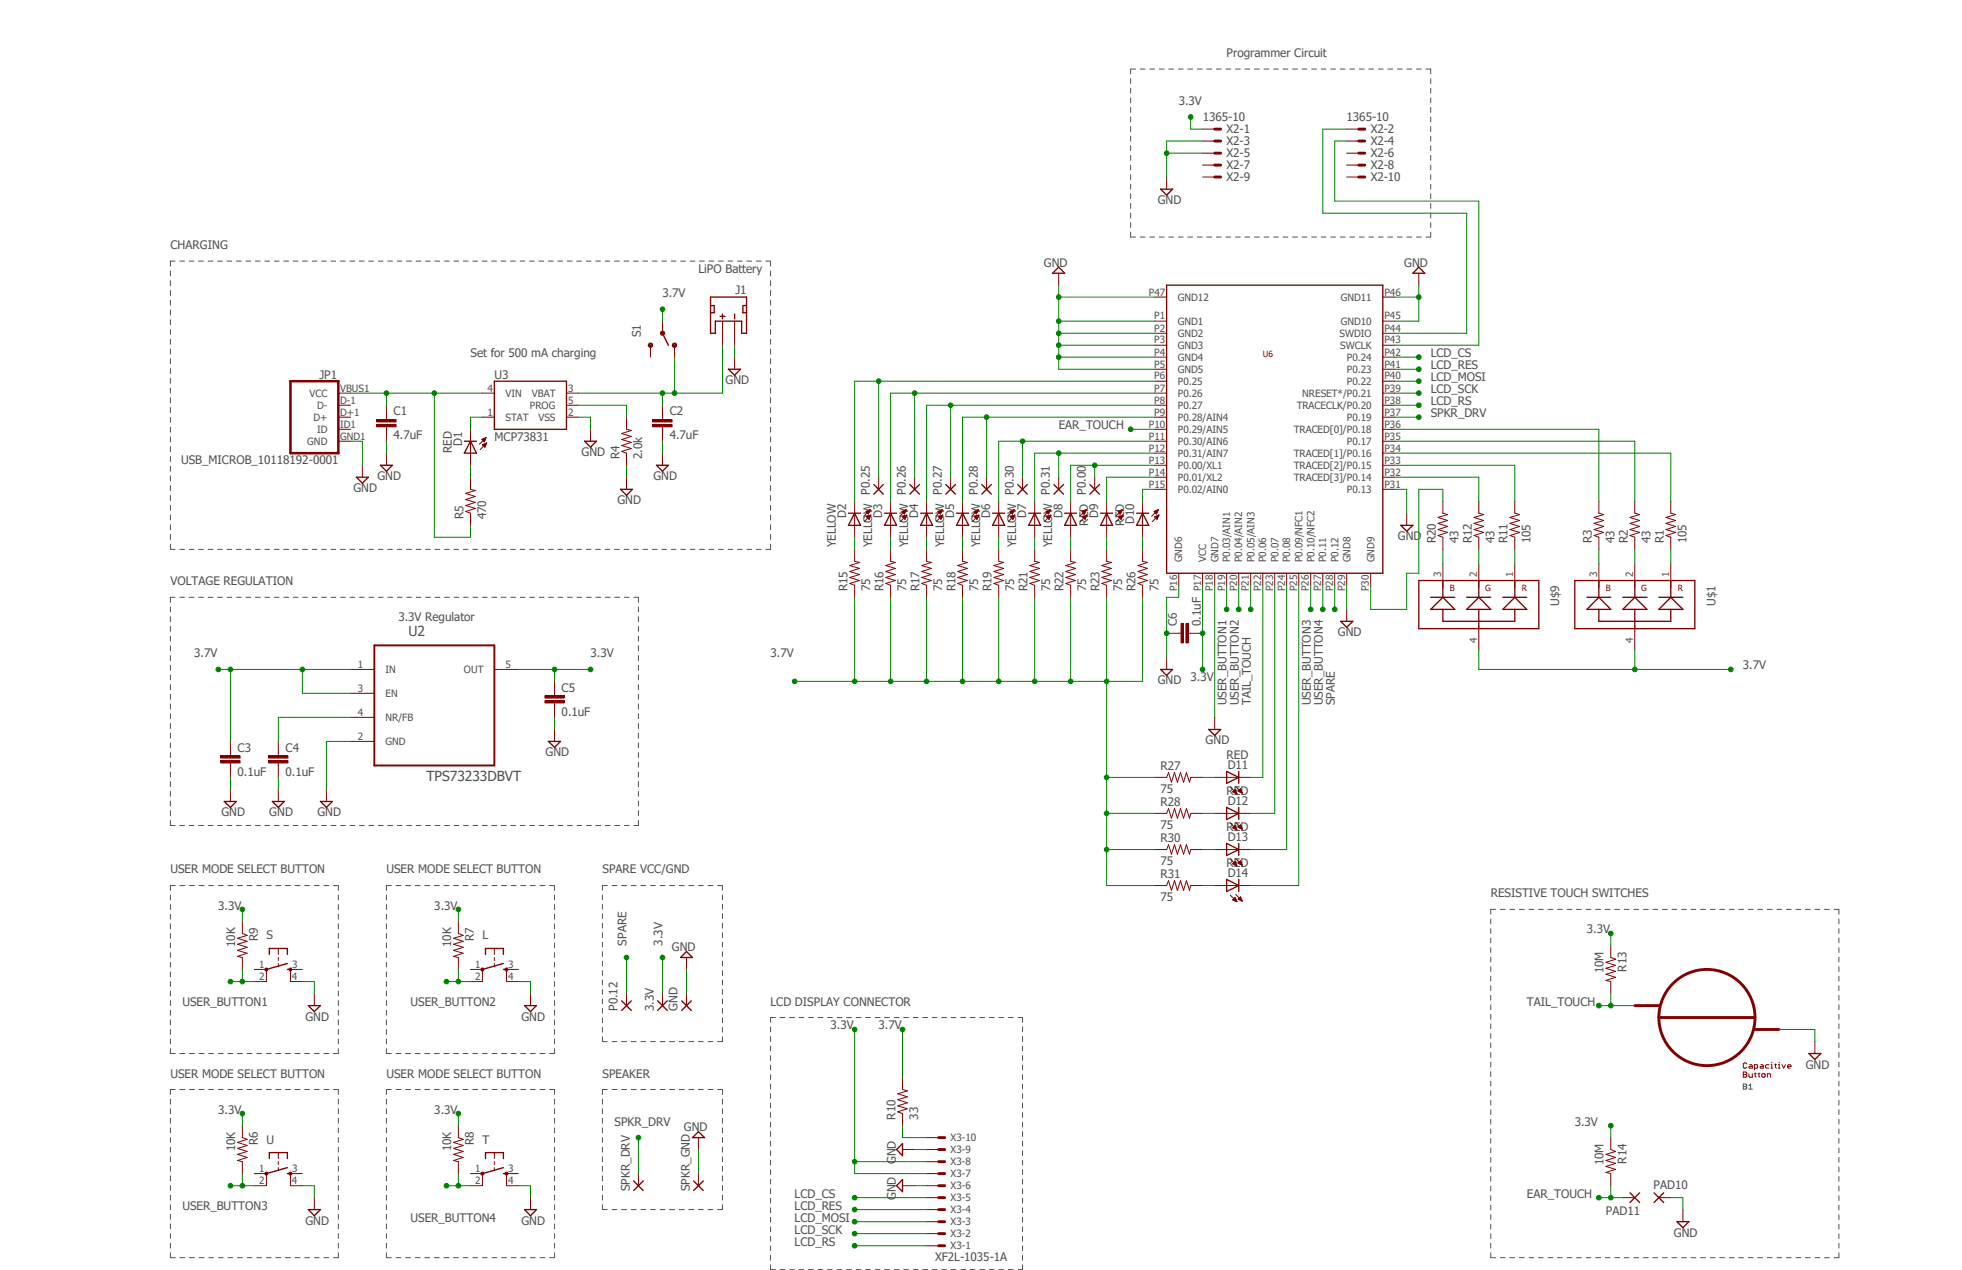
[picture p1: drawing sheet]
<svg xmlns="http://www.w3.org/2000/svg" width="432mm" height="279mm" viewBox="0 0 432 279" stroke-linecap="round" stroke-linejoin="round" font-family="sans-serif">
<defs><g id="words">
<g font-size="3" fill="#505050">
<text x="89.9" y="140">U2</text>
<text x="93.9" y="171.9">TPS73233DBVT</text>
</g>
<g font-size="2.6" fill="#505050">
<text x="270" y="12.5">Programmer Circuit</text>
<text x="259.4" y="23.1">3.3V</text>
<text x="264.7" y="26.7">1365-10</text>
<text x="270" y="29.2">X2-1</text>
<text x="296.4" y="26.7">1365-10</text>
<text x="301.7" y="29.2">X2-2</text>
<text x="270" y="31.8">X2-3</text>
<text x="270" y="34.5">X2-5</text>
<text x="301.7" y="31.8">X2-4</text>
<text x="301.7" y="34.5">X2-6</text>
<text x="270" y="37.1">X2-7</text>
<text x="270" y="39.8">X2-9</text>
<text x="301.7" y="37.1">X2-8</text>
<text x="301.7" y="39.8">X2-10</text>
<text x="254.8" y="44.9">GND</text>
<text x="37.5" y="54.8">CHARGING</text>
<text x="229.7" y="58.7">GND</text>
<text x="309" y="58.7">GND</text>
<text x="145.8" y="65.4">3.7V</text>
<text x="153.7" y="60.1">LiPO Battery</text>
<text x="161.8" y="64.6">J1</text>
<text x="141.1" y="74.2" transform="rotate(-90 141.1 74.2)">S1</text>
<text x="70.3" y="83.4">JP1</text>
<text x="103.5" y="78.6">Set for 500 mA charging</text>
<text x="108.8" y="83.4">U3</text>
<text x="314.9" y="78.6">LCD_CS</text>
<text x="314.9" y="81.2">LCD_RES</text>
<text x="314.9" y="83.9">LCD_MOSI</text>
<text x="159.7" y="84.5">GND</text>
<text x="314.9" y="86.5">LCD_SCK</text>
<text x="314.9" y="89.2">LCD_RS</text>
<text x="86.6" y="91.4">C1</text>
<text x="147.4" y="91.4">C2</text>
<text x="233" y="94.4">EAR_TOUCH</text>
<text x="314.9" y="91.8">SPKR_DRV</text>
<text x="86.6" y="96.7">4.7uF</text>
<text x="99.4" y="99.7" transform="rotate(-90 99.4 99.7)">RED</text>
<text x="101.7" y="98.1" transform="rotate(-90 101.7 98.1)">D1</text>
<text x="108.8" y="97.1">MCP73831</text>
<text x="128" y="100.4">GND</text>
<text x="136.3" y="101" transform="rotate(-90 136.3 101)">R4</text>
<text x="141.3" y="101" transform="rotate(-90 141.3 101)">2.0k</text>
<text x="147.4" y="96.7">4.7uF</text>
<text x="39.8" y="102.1">USB_MICROB_10118192-0001</text>
<text x="83.1" y="105.7">GND</text>
<text x="143.8" y="105.7">GND</text>
<text x="77.8" y="108.3">GND</text>
<text x="135.9" y="111">GND</text>
<text x="186.2" y="114" transform="rotate(-90 186.2 114)">D2</text>
<text x="191.4" y="108.8" transform="rotate(-90 191.4 108.8)">P0.25</text>
<text x="194.2" y="114" transform="rotate(-90 194.2 114)">D3</text>
<text x="199.3" y="108.8" transform="rotate(-90 199.3 108.8)">P0.26</text>
<text x="202.1" y="114" transform="rotate(-90 202.1 114)">D4</text>
<text x="207.3" y="108.8" transform="rotate(-90 207.3 108.8)">P0.27</text>
<text x="210" y="114" transform="rotate(-90 210 114)">D5</text>
<text x="215.2" y="108.8" transform="rotate(-90 215.2 108.8)">P0.28</text>
<text x="217.9" y="114" transform="rotate(-90 217.9 114)">D6</text>
<text x="223.1" y="108.8" transform="rotate(-90 223.1 108.8)">P0.30</text>
<text x="225.8" y="114" transform="rotate(-90 225.8 114)">D7</text>
<text x="231.1" y="108.8" transform="rotate(-90 231.1 108.8)">P0.31</text>
<text x="233.8" y="114" transform="rotate(-90 233.8 114)">D8</text>
<text x="239" y="108.8" transform="rotate(-90 239 108.8)">P0.00</text>
<text x="241.7" y="114" transform="rotate(-90 241.7 114)">D9</text>
<text x="102" y="114.3" transform="rotate(-90 102 114.3)">R5</text>
<text x="107" y="114.3" transform="rotate(-90 107 114.3)">470</text>
<text x="239.5" y="115.6" transform="rotate(-90 239.5 115.6)">RED</text>
<text x="247.4" y="115.6" transform="rotate(-90 247.4 115.6)">RED</text>
<text x="249.6" y="115.4" transform="rotate(-90 249.6 115.4)">D10</text>
<text x="307.6" y="118.9">GND</text>
<text x="316" y="119.5" transform="rotate(-90 316 119.5)">R20</text>
<text x="321" y="119.5" transform="rotate(-90 321 119.5)">43</text>
<text x="323.9" y="119.5" transform="rotate(-90 323.9 119.5)">R12</text>
<text x="328.9" y="119.5" transform="rotate(-90 328.9 119.5)">43</text>
<text x="331.8" y="119.5" transform="rotate(-90 331.8 119.5)">R11</text>
<text x="336.8" y="119.5" transform="rotate(-90 336.8 119.5)">105</text>
<text x="350.3" y="119.5" transform="rotate(-90 350.3 119.5)">R3</text>
<text x="355.3" y="119.5" transform="rotate(-90 355.3 119.5)">43</text>
<text x="358.2" y="119.5" transform="rotate(-90 358.2 119.5)">R2</text>
<text x="363.2" y="119.5" transform="rotate(-90 363.2 119.5)">43</text>
<text x="366.2" y="119.5" transform="rotate(-90 366.2 119.5)">R1</text>
<text x="371.2" y="119.5" transform="rotate(-90 371.2 119.5)">105</text>
<text x="184" y="120.4" transform="rotate(-90 184 120.4)">YELLOW</text>
<text x="191.9" y="120.4" transform="rotate(-90 191.9 120.4)">YELLOW</text>
<text x="199.9" y="120.4" transform="rotate(-90 199.9 120.4)">YELLOW</text>
<text x="207.8" y="120.4" transform="rotate(-90 207.8 120.4)">YELLOW</text>
<text x="215.7" y="120.4" transform="rotate(-90 215.7 120.4)">YELLOW</text>
<text x="223.6" y="120.4" transform="rotate(-90 223.6 120.4)">YELLOW</text>
<text x="231.6" y="120.4" transform="rotate(-90 231.6 120.4)">YELLOW</text>
<text x="37.5" y="128.8">VOLTAGE REGULATION</text>
<text x="186.5" y="130.1" transform="rotate(-90 186.5 130.1)">R15</text>
<text x="191.5" y="130.1" transform="rotate(-90 191.5 130.1)">75</text>
<text x="194.4" y="130.1" transform="rotate(-90 194.4 130.1)">R16</text>
<text x="199.4" y="130.1" transform="rotate(-90 199.4 130.1)">75</text>
<text x="202.4" y="130.1" transform="rotate(-90 202.4 130.1)">R17</text>
<text x="207.3" y="130.1" transform="rotate(-90 207.3 130.1)">75</text>
<text x="210.3" y="130.1" transform="rotate(-90 210.3 130.1)">R18</text>
<text x="215.3" y="130.1" transform="rotate(-90 215.3 130.1)">75</text>
<text x="218.2" y="130.1" transform="rotate(-90 218.2 130.1)">R19</text>
<text x="223.2" y="130.1" transform="rotate(-90 223.2 130.1)">75</text>
<text x="226.1" y="130.1" transform="rotate(-90 226.1 130.1)">R21</text>
<text x="231.1" y="130.1" transform="rotate(-90 231.1 130.1)">75</text>
<text x="234.1" y="130.1" transform="rotate(-90 234.1 130.1)">R22</text>
<text x="239.1" y="130.1" transform="rotate(-90 239.1 130.1)">75</text>
<text x="242" y="130.1" transform="rotate(-90 242 130.1)">R23</text>
<text x="247" y="130.1" transform="rotate(-90 247 130.1)">75</text>
<text x="249.9" y="130.1" transform="rotate(-90 249.9 130.1)">R26</text>
<text x="254.9" y="130.1" transform="rotate(-90 254.9 130.1)">75</text>
<text x="87.7" y="136.7">3.3V Regulator</text>
<text x="259" y="137.8" transform="rotate(-90 259 137.8)">C6</text>
<text x="264.3" y="137.8" transform="rotate(-90 264.3 137.8)">0.1uF</text>
<text x="343.2" y="133.3" transform="rotate(-90 343.2 133.3)">U$9</text>
<text x="377.5" y="133.3" transform="rotate(-90 377.5 133.3)">U$1</text>
<text x="294.4" y="140">GND</text>
<text x="42.8" y="144.6">3.7V</text>
<text x="130" y="144.6">3.3V</text>
<text x="169.6" y="144.6">3.7V</text>
<text x="262" y="149.9">3.3V</text>
<text x="383.6" y="147.3">3.7V</text>
<text x="123.6" y="152.1">C5</text>
<text x="254.8" y="150.6">GND</text>
<text x="270" y="155.2" transform="rotate(-90 270 155.2)">USER_BUTTON1</text>
<text x="272.6" y="155.2" transform="rotate(-90 272.6 155.2)">USER_BUTTON2</text>
<text x="275.3" y="155.2" transform="rotate(-90 275.3 155.2)">TAIL_TOUCH</text>
<text x="288.5" y="155.2" transform="rotate(-90 288.5 155.2)">USER_BUTTON3</text>
<text x="291.1" y="155.2" transform="rotate(-90 291.1 155.2)">USER_BUTTON4</text>
<text x="293.7" y="155.2" transform="rotate(-90 293.7 155.2)">SPARE</text>
<text x="123.6" y="157.4">0.1uF</text>
<text x="52.3" y="165.4">C3</text>
<text x="62.9" y="165.4">C4</text>
<text x="120.1" y="166.4">GND</text>
<text x="265.3" y="163.8">GND</text>
<text x="270" y="167">RED</text>
<text x="52.3" y="170.6">0.1uF</text>
<text x="62.9" y="170.6">0.1uF</text>
<text x="255.4" y="169.5">R27</text>
<text x="270.2" y="169.2">D11</text>
<text x="48.7" y="179.6">GND</text>
<text x="59.3" y="179.6">GND</text>
<text x="69.8" y="179.6">GND</text>
<text x="255.4" y="174.5">75</text>
<text x="255.4" y="177.4">R28</text>
<text x="270" y="174.9">RED</text>
<text x="270.2" y="177.1">D12</text>
<text x="255.4" y="182.4">75</text>
<text x="255.4" y="185.3">R30</text>
<text x="270" y="182.8">RED</text>
<text x="270.2" y="185">D13</text>
<text x="255.4" y="190.3">75</text>
<text x="270" y="190.7">RED</text>
<text x="37.5" y="192.1">USER MODE SELECT BUTTON</text>
<text x="85" y="192.1">USER MODE SELECT BUTTON</text>
<text x="132.6" y="192.1">SPARE VCC/GND</text>
<text x="255.4" y="193.3">R31</text>
<text x="270.2" y="193">D14</text>
<text x="328.1" y="197.4">RESISTIVE TOUCH SWITCHES</text>
<text x="48" y="200.1">3.3V</text>
<text x="95.6" y="200.1">3.3V</text>
<text x="255.4" y="198.2">75</text>
<text x="51.8" y="208.4" transform="rotate(-90 51.8 208.4)">10K</text>
<text x="56.8" y="207.1" transform="rotate(-90 56.8 207.1)">R9</text>
<text x="58.6" y="206.7">S</text>
<text x="99.3" y="208.4" transform="rotate(-90 99.3 208.4)">10K</text>
<text x="104.3" y="207.1" transform="rotate(-90 104.3 207.1)">R7</text>
<text x="106.2" y="206.7">L</text>
<text x="137.9" y="208" transform="rotate(-90 137.9 208)">SPARE</text>
<text x="145.8" y="208" transform="rotate(-90 145.8 208)">3.3V</text>
<text x="147.9" y="209.2">GND</text>
<text x="349.2" y="205.4">3.3V</text>
<text x="352.9" y="214.1" transform="rotate(-90 352.9 214.1)">10M</text>
<text x="357.9" y="213.7" transform="rotate(-90 357.9 213.7)">R13</text>
<text x="40.1" y="221.2">USER_BUTTON1</text>
<text x="90.3" y="221.2">USER_BUTTON2</text>
<text x="169.6" y="221.2">LCD DISPLAY CONNECTOR</text>
<text x="336" y="221.2">TAIL_TOUCH</text>
<text x="67.2" y="224.5">GND</text>
<text x="114.8" y="224.5">GND</text>
<text x="135.9" y="222.4" transform="rotate(-90 135.9 222.4)">P0.12</text>
<text x="143.9" y="222.4" transform="rotate(-90 143.9 222.4)">3.3V</text>
<text x="149.1" y="222.4" transform="rotate(-90 149.1 222.4)">GND</text>
<text x="182.8" y="226.5">3.3V</text>
<text x="193.4" y="226.5">3.7V</text>
<text x="37.5" y="237.1">USER MODE SELECT BUTTON</text>
<text x="85" y="237.1">USER MODE SELECT BUTTON</text>
<text x="132.6" y="237.1">SPEAKER</text>
<text x="397.4" y="235.1">GND</text>
<text x="48" y="245">3.3V</text>
<text x="95.6" y="245">3.3V</text>
<text x="56.8" y="252" transform="rotate(-90 56.8 252)">R6</text>
<text x="58.6" y="251.6">U</text>
<text x="104.3" y="252" transform="rotate(-90 104.3 252)">R8</text>
<text x="106.2" y="251.6">T</text>
<text x="135.3" y="247.6">SPKR_DRV</text>
<text x="150.5" y="248.8">GND</text>
<text x="197.1" y="246.3" transform="rotate(-90 197.1 246.3)">R10</text>
<text x="202.1" y="246.3" transform="rotate(-90 202.1 246.3)">33</text>
<text x="346.6" y="247.6">3.3V</text>
<text x="51.8" y="253.3" transform="rotate(-90 51.8 253.3)">10K</text>
<text x="99.3" y="253.3" transform="rotate(-90 99.3 253.3)">10K</text>
<text x="197.2" y="256.2" transform="rotate(-90 197.2 256.2)">GND</text>
<text x="352.9" y="256.4" transform="rotate(-90 352.9 256.4)">10M</text>
<text x="357.9" y="256" transform="rotate(-90 357.9 256)">R14</text>
<text x="138.6" y="262" transform="rotate(-90 138.6 262)">SPKR_DRV</text>
<text x="151.8" y="262" transform="rotate(-90 151.8 262)">SPKR_GND</text>
<text x="174.9" y="263.5">LCD_CS</text>
<text x="336" y="263.5">EAR_TOUCH</text>
<text x="363.9" y="261.5">PAD10</text>
<text x="40.1" y="266.1">USER_BUTTON3</text>
<text x="67.2" y="269.4">GND</text>
<text x="90.3" y="268.8">USER_BUTTON4</text>
<text x="114.8" y="269.4">GND</text>
<text x="174.9" y="266.1">LCD_RES</text>
<text x="174.9" y="268.8">LCD_MOSI</text>
<text x="197.2" y="264.1" transform="rotate(-90 197.2 264.1)">GND</text>
<text x="353.4" y="267.3">PAD11</text>
<text x="174.9" y="271.4">LCD_SCK</text>
<text x="174.9" y="274.1">LCD_RS</text>
<text x="368.4" y="272.1">GND</text>
<text x="205.8" y="277.4">XF2L-1035-1A</text>
</g>
<g font-size="2.2" fill="#505050">
<text x="252.8" y="65">P47</text>
<text x="304.7" y="65">P46</text>
<text x="254" y="70.3">P1</text>
<text x="259.2" y="71.5">GND1</text>
<text x="259.2" y="66.2">GND12</text>
<text x="295.1" y="71.4">GND10</text>
<text x="295.1" y="66.2">GND11</text>
<text x="304.7" y="70.3">P45</text>
<text x="254" y="72.9">P2</text>
<text x="254" y="75.6">P3</text>
<text x="259.2" y="74.1">GND2</text>
<text x="259.2" y="76.8">GND3</text>
<text x="294.8" y="74.1">SWDIO</text>
<text x="294.9" y="76.7">SWCLK</text>
<text x="304.7" y="72.9">P44</text>
<text x="304.7" y="75.6">P43</text>
<text x="254" y="78.2">P4</text>
<text x="254" y="80.9">P5</text>
<text x="254" y="83.5">P6</text>
<text x="259.2" y="79.4">GND4</text>
<text x="259.2" y="82">GND5</text>
<text x="296.4" y="79.4">P0.24</text>
<text x="296.4" y="82">P0.23</text>
<text x="304.7" y="78.2">P42</text>
<text x="304.7" y="83.5">P40</text>
<text x="304.7" y="80.9">P41</text>
<text x="68.1" y="87.3">VCC</text>
<text x="69.8" y="90">D-</text>
<text x="74.8" y="86.2">VBUS1</text>
<text x="74.8" y="88.8">D-1</text>
<text x="107.3" y="86.2">4</text>
<text x="111.3" y="87.3">VIN</text>
<text x="116.6" y="89.9">PROG</text>
<text x="117.1" y="87.3">VBAT</text>
<text x="125.1" y="86.2">3</text>
<text x="125.1" y="88.8">5</text>
<text x="254" y="88.8">P8</text>
<text x="254" y="86.2">P7</text>
<text x="259.2" y="90">P0.27</text>
<text x="259.2" y="87.3">P0.26</text>
<text x="259.2" y="84.7">P0.25</text>
<text x="285.4" y="89.9">TRACECLK/P0.20</text>
<text x="286.6" y="87.3">NRESET*/P0.21</text>
<text x="296.4" y="84.6">P0.22</text>
<text x="304.7" y="88.8">P38</text>
<text x="304.7" y="86.2">P39</text>
<text x="69" y="92.6">D+</text>
<text x="69.8" y="95.2">ID</text>
<text x="74.8" y="91.4">D+1</text>
<text x="74.8" y="94.1">ID1</text>
<text x="107.3" y="91.4">1</text>
<text x="111.3" y="92.6">STAT</text>
<text x="118.5" y="92.6">VSS</text>
<text x="125.1" y="91.4">2</text>
<text x="252.8" y="94.1">P10</text>
<text x="254" y="91.4">P9</text>
<text x="259.2" y="92.6">P0.28/AIN4</text>
<text x="259.2" y="95.2">P0.29/AIN5</text>
<text x="284.7" y="95.2">TRACED[0]/P0.18</text>
<text x="296.4" y="92.6">P0.19</text>
<text x="304.7" y="94.1">P36</text>
<text x="304.7" y="91.4">P37</text>
<text x="67.6" y="97.9">GND</text>
<text x="74.8" y="96.7">GND1</text>
<text x="252.8" y="102">P13</text>
<text x="252.8" y="96.7">P11</text>
<text x="252.8" y="99.4">P12</text>
<text x="259.2" y="97.9">P0.30/AIN6</text>
<text x="259.2" y="100.5">P0.31/AIN7</text>
<text x="284.7" y="100.5">TRACED[1]/P0.16</text>
<text x="296.4" y="97.8">P0.17</text>
<text x="304.7" y="102">P33</text>
<text x="304.7" y="99.4">P34</text>
<text x="304.7" y="96.7">P35</text>
<text x="252.8" y="104.6">P14</text>
<text x="252.8" y="107.3">P15</text>
<text x="259.2" y="103.2">P0.00/XL1</text>
<text x="259.2" y="105.8">P0.01/XL2</text>
<text x="284.7" y="105.8">TRACED[3]/P0.14</text>
<text x="284.7" y="103.1">TRACED[2]/P0.15</text>
<text x="304.7" y="107.3">P31</text>
<text x="304.7" y="104.6">P32</text>
<text x="259.2" y="108.4">P0.02/AIN0</text>
<text x="296.4" y="108.4">P0.13</text>
<text x="260.2" y="123.7" transform="rotate(-90 260.2 123.7)">GND6</text>
<text x="265.5" y="123.7" transform="rotate(-90 265.5 123.7)">VCC</text>
<text x="268.1" y="123.7" transform="rotate(-90 268.1 123.7)">GND7</text>
<text x="270.8" y="123.7" transform="rotate(-90 270.8 123.7)">P0.03/AIN1</text>
<text x="273.4" y="123.7" transform="rotate(-90 273.4 123.7)">P0.04/AIN2</text>
<text x="276.1" y="123.7" transform="rotate(-90 276.1 123.7)">P0.05/AIN3</text>
<text x="278.7" y="123.7" transform="rotate(-90 278.7 123.7)">P0.06</text>
<text x="281.4" y="123.7" transform="rotate(-90 281.4 123.7)">P0.07</text>
<text x="284" y="123.7" transform="rotate(-90 284 123.7)">P0.08</text>
<text x="286.6" y="123.7" transform="rotate(-90 286.6 123.7)">P0.09/NFC1</text>
<text x="289.3" y="123.7" transform="rotate(-90 289.3 123.7)">P0.10/NFC2</text>
<text x="291.9" y="123.7" transform="rotate(-90 291.9 123.7)">P0.11</text>
<text x="294.6" y="123.7" transform="rotate(-90 294.6 123.7)">P0.12</text>
<text x="297.2" y="123.7" transform="rotate(-90 297.2 123.7)">GND8</text>
<text x="302.5" y="123.7" transform="rotate(-90 302.5 123.7)">GND9</text>
<text x="259" y="130.1" transform="rotate(-90 259 130.1)">P16</text>
<text x="264.3" y="130.1" transform="rotate(-90 264.3 130.1)">P17</text>
<text x="267" y="130.1" transform="rotate(-90 267 130.1)">P18</text>
<text x="269.6" y="130.1" transform="rotate(-90 269.6 130.1)">P19</text>
<text x="272.2" y="130.1" transform="rotate(-90 272.2 130.1)">P20</text>
<text x="274.9" y="130.1" transform="rotate(-90 274.9 130.1)">P21</text>
<text x="277.5" y="130.1" transform="rotate(-90 277.5 130.1)">P22</text>
<text x="280.2" y="130.1" transform="rotate(-90 280.2 130.1)">P23</text>
<text x="282.8" y="130.1" transform="rotate(-90 282.8 130.1)">P24</text>
<text x="285.5" y="130.1" transform="rotate(-90 285.5 130.1)">P25</text>
<text x="288.1" y="130.1" transform="rotate(-90 288.1 130.1)">P26</text>
<text x="290.7" y="130.1" transform="rotate(-90 290.7 130.1)">P27</text>
<text x="293.4" y="130.1" transform="rotate(-90 293.4 130.1)">P28</text>
<text x="296" y="130.1" transform="rotate(-90 296 130.1)">P29</text>
<text x="301.3" y="130.1" transform="rotate(-90 301.3 130.1)">P30</text>
<text x="317.2" y="126.9" transform="rotate(-90 317.2 126.9)">3</text>
<text x="325.1" y="126.9" transform="rotate(-90 325.1 126.9)">2</text>
<text x="333" y="126.9" transform="rotate(-90 333 126.9)">1</text>
<text x="351.5" y="126.9" transform="rotate(-90 351.5 126.9)">3</text>
<text x="359.4" y="126.9" transform="rotate(-90 359.4 126.9)">2</text>
<text x="367.4" y="126.9" transform="rotate(-90 367.4 126.9)">1</text>
<text x="325.1" y="141.4" transform="rotate(-90 325.1 141.4)">4</text>
<text x="359.4" y="141.4" transform="rotate(-90 359.4 141.4)">4</text>
<text x="78.8" y="146.9">1</text>
<text x="84.8" y="148">IN</text>
<text x="102.1" y="148">OUT</text>
<text x="111.3" y="146.9">5</text>
<text x="78.8" y="152.2">3</text>
<text x="84.8" y="153.3">EN</text>
<text x="78.8" y="157.4">4</text>
<text x="84.8" y="158.6">NR/FB</text>
<text x="78.8" y="162.7">2</text>
<text x="84.8" y="163.9">GND</text>
<text x="57.1" y="212.9">1</text>
<text x="57.1" y="215.6">2</text>
<text x="64.3" y="215.6">4</text>
<text x="64.3" y="212.9">3</text>
<text x="104.6" y="212.9">1</text>
<text x="104.6" y="215.6">2</text>
<text x="111.8" y="215.6">4</text>
<text x="111.8" y="212.9">3</text>
<text x="209.2" y="251">X3-10</text>
<text x="57.1" y="257.8">1</text>
<text x="64.3" y="257.8">3</text>
<text x="104.6" y="257.8">1</text>
<text x="111.8" y="257.8">3</text>
<text x="209.2" y="256.3">X3-8</text>
<text x="209.2" y="253.7">X3-9</text>
<text x="57.1" y="260.5">2</text>
<text x="64.3" y="260.5">4</text>
<text x="104.6" y="260.5">2</text>
<text x="111.8" y="260.5">4</text>
<text x="209.2" y="261.6">X3-6</text>
<text x="209.2" y="259">X3-7</text>
<text x="209.2" y="269.5">X3-3</text>
<text x="209.2" y="266.9">X3-4</text>
<text x="209.2" y="264.2">X3-5</text>
<text x="209.2" y="274.8">X3-1</text>
<text x="209.2" y="272.2">X3-2</text>
</g>
<g font-size="1.9" fill="#800000">
<text x="277.9" y="78.6">U6</text>
<text x="319.1" y="130.1">B</text>
<text x="326.8" y="130.1">G</text>
<text x="334.9" y="130.1">R</text>
<text x="353.4" y="130.1">B</text>
<text x="361.2" y="130.1">G</text>
<text x="369.2" y="130.1">R</text>
</g>
</g></defs>
<path d="M36.8 10.1l368 269.3M404.8 10.1l-367.9 269.3" fill="none" stroke="#fff" stroke-width=".22"/>
<g fill="none" stroke="#505050" stroke-width=".22">
<path d="M248.8 17.3v1.1M248.8 19.4v1.1M249.9 15.2h-1.1v1.1M251 15.2h1M253 15.2h1.1M255.1 15.2h1.1M257.2 15.2h1.1M259.3 15.2h1.1M261.4 15.2h1.1M263.5 15.2h1.1M265.6 15.2h1.1M267.7 15.2h1.1"/>
<path d="M269.8 15.2h1M271.9 15.2h1.1M274 15.2h1M276.1 15.2h1.1M278.2 15.2h1M280.3 15.2h1M282.4 15.2h1M284.5 15.2h1M286.6 15.2h1M288.7 15.2h1M290.8 15.2h1M292.9 15.2h1"/>
<path d="M295 15.2h1M297.1 15.2h1M299.2 15.2h1M301.2 15.2h1.1M303.4 15.2h1M305.4 15.2h1.1M307.6 15.2h1M309.6 15.2h1.1M311.7 15.2h1.1M313.8 15.2h1.1v1.1M314.9 17.3v1.1M314.9 19.4v1.1"/>
<path d="M248.8 21.5v1.1M248.8 23.6v1.1M248.8 25.7v1.1M248.8 27.9v1.1M248.8 30v1M248.8 32.1v1M248.8 34.2v1.1M248.8 36.3v1.1M248.8 38.4v1.1M314.9 21.5v1.1M314.9 23.6v1.1M314.9 25.7v1.1"/>
<path d="M314.9 27.9v1.1M314.9 30v1M314.9 32.1v1M314.9 34.2v1.1M314.9 36.3v1.1M314.9 38.4v1.1M37.5 59.6v1.1M38.5 57.4h-1v1.1M39.6 57.4h1M41.7 57.4h1M43.7 57.4h1M45.8 57.4h1.1"/>
<path d="M47.9 57.4h1M50 57.4h1M52 57.4h1.1M54.1 57.4h1.1M56.2 57.4h1M58.3 57.4h1M60.4 57.4h1M62.4 57.4h1.1M64.5 57.4h1.1M66.6 57.4h1M68.7 57.4h1M70.8 57.4h1"/>
<path d="M72.9 57.4h1M74.9 57.4h1.1M77 57.4h1.1M79.1 57.4h1M81.2 57.4h1M83.3 57.4h1M85.3 57.4h1.1M87.4 57.4h1M89.5 57.4h1.1M91.6 57.4h1M93.6 57.4h1.1M95.7 57.4h1.1"/>
<path d="M97.8 57.4h1M99.9 57.4h1M102 57.4h1M104.1 57.4h1M106.1 57.4h1.1M108.2 57.4h1.1M110.3 57.4h1M112.4 57.4h1M114.5 57.4h1M116.5 57.4h1.1M118.6 57.4h1.1M120.7 57.4h1.1"/>
<path d="M122.8 57.4h1M124.8 57.4h1.1M126.9 57.4h1.1M129 57.4h1M131.1 57.4h1M133.2 57.4h1M135.3 57.4h1M137.3 57.4h1.1M139.4 57.4h1.1M141.5 57.4h1M143.6 57.4h1M145.7 57.4h1"/>
<path d="M147.7 57.4h1.1M149.8 57.4h1.1M151.9 57.4h1.1M154 57.4h1M156 57.4h1.1M158.2 57.4h1M160.2 57.4h1M162.3 57.4h1M164.4 57.4h1M166.5 57.4h1M168.5 57.4h1.1v1.1M169.6 59.6v1.1"/>
<path d="M248.8 40.6v1M248.8 42.6v1.1M248.8 44.7v1.1M248.8 46.9v1.1M248.8 49v1M248.8 51.1v1.1h1.1M251 52.2h1M253 52.2h1.1M255.1 52.2h1.1M257.2 52.2h1.1M259.3 52.2h1.1M261.4 52.2h1.1"/>
<path d="M263.5 52.2h1.1M265.6 52.2h1.1M267.7 52.2h1.1M269.8 52.2h1M271.9 52.2h1.1M274 52.2h1M276.1 52.2h1.1M278.2 52.2h1M280.3 52.2h1M282.4 52.2h1M284.5 52.2h1M286.6 52.2h1"/>
<path d="M288.7 52.2h1M290.8 52.2h1M292.9 52.2h1M295 52.2h1M297.1 52.2h1M299.2 52.2h1M301.2 52.2h1.1M303.4 52.2h1M305.4 52.2h1.1M307.6 52.2h1M309.6 52.2h1.1M311.7 52.2h1.1"/>
<path d="M314.9 40.6v1M314.9 42.6v1.1M314.9 44.7v1.1M314.9 46.9v1.1M314.9 49v1M314.9 51.1v1.1h-1.1M37.5 61.8v1.1M37.5 63.9v1.1M37.5 66v1.1M37.5 68.2v1.1M37.5 70.4v1.1M37.5 72.5v1.1"/>
<path d="M37.5 74.6v1.1M37.5 76.8v1.1M37.5 78.9v1.2M169.6 61.8v1.1M169.6 63.9v1.1M169.6 66v1.1M169.6 68.2v1.1M169.6 70.4v1.1M169.6 72.5v1.1M169.6 74.6v1.1M169.6 76.8v1.1M169.6 78.9v1.2"/>
<path d="M37.5 81.1v1.1M37.5 83.2v1.1M37.5 85.4v1.1M37.5 87.5v1.1M37.5 89.7v1.1M37.5 91.8v1.1M37.5 94v1.1M37.5 96.1v1.1M37.5 98.3v1.1M169.6 81.1v1.1M169.6 83.2v1.1M169.6 85.4v1.1"/>
<path d="M169.6 87.5v1.1M169.6 89.7v1.1M169.6 91.8v1.1M169.6 94v1.1M169.6 96.1v1.1M169.6 98.3v1.1M37.5 100.4v1.1M37.5 102.6v1.1M37.5 104.7v1.1M37.5 106.8v1.1M37.5 109v1.1M37.5 111.2v1.1"/>
<path d="M37.5 113.3v1.1M37.5 115.4v1.1M37.5 117.6v1.1M37.5 119.7v1.2h1M169.6 100.4v1.1M169.6 102.6v1.1M169.6 104.7v1.1M169.6 106.8v1.1M169.6 109v1.1M169.6 111.2v1.1M169.6 113.3v1.1M169.6 115.4v1.1"/>
<path d="M169.6 117.6v1.1M169.6 119.7v1.2h-1.1M37.5 133.6v1M37.5 135.7v1.1M37.5 137.8v1.1M37.5 140v1.1M38.5 131.4h-1v1.1M39.6 120.9h1M39.6 131.4h1M41.7 120.9h1M41.7 131.4h1M43.7 120.9h1"/>
<path d="M43.7 131.4h1.1M45.8 120.9h1.1M45.8 131.4h1.1M47.9 120.9h1M47.9 131.4h1M50 120.9h1M50 131.4h1M52 120.9h1.1M52.1 131.4h1M54.1 120.9h1.1M54.1 131.4h1.1M56.2 120.9h1"/>
<path d="M56.2 131.4h1.1M58.3 120.9h1M58.3 131.4h1.1M60.4 120.9h1M60.4 131.4h1M62.4 120.9h1.1M62.5 131.4h1M64.5 120.9h1.1M64.6 131.4h1M66.6 120.9h1M66.6 131.4h1M68.7 120.9h1"/>
<path d="M68.7 131.4h1.1M70.8 120.9h1M70.8 131.4h1M72.9 120.9h1M72.9 131.4h1M74.9 120.9h1.1M75 131.4h1M77 120.9h1.1M77 131.4h1.1M79.1 120.9h1M79.1 131.4h1M81.2 120.9h1"/>
<path d="M81.2 131.4h1.1M83.3 120.9h1M83.3 131.4h1M85.3 120.9h1.1M85.3 131.4h1.1M87.4 120.9h1M87.5 131.4h1M89.5 120.9h1.1M89.5 131.4h1.1M91.6 120.9h1M91.6 131.4h1M93.6 120.9h1.1"/>
<path d="M93.7 131.4h1M95.7 120.9h1.1M95.8 131.4h1M97.8 120.9h1M97.8 131.4h1.1M99.9 120.9h1M99.9 131.4h1.1M102 120.9h1M102 131.4h1M104.1 120.9h1M104.1 131.4h1.1M106.1 120.9h1.1"/>
<path d="M106.2 131.4h1M108.2 120.9h1.1M108.2 131.4h1.1M110.3 120.9h1M110.3 131.4h1.1M112.4 120.9h1M112.4 131.4h1.1M114.5 120.9h1M114.5 131.4h1M116.5 120.9h1.1M116.6 131.4h1M118.6 120.9h1.1"/>
<path d="M118.7 131.4h1M120.7 120.9h1.1M120.7 131.4h1.1M122.8 120.9h1M122.8 131.4h1.1M124.8 120.9h1.1M124.9 131.4h1M126.9 120.9h1.1M127 131.4h1M129 120.9h1M129.1 131.4h1M131.1 120.9h1"/>
<path d="M131.1 131.4h1.1M133.2 120.9h1M133.2 131.4h1.1M135.3 120.9h1M135.3 131.4h1.1M137.3 120.9h1.1M137.4 131.4h1M139.4 120.9h1.1M139.5 131.4h1v1.1M140.5 133.6v1M140.5 135.7v1.1M140.5 137.8v1.1"/>
<path d="M140.5 140v1.1M141.5 120.9h1M143.6 120.9h1M145.7 120.9h1M147.7 120.9h1.1M149.8 120.9h1.1M151.9 120.9h1.1M154 120.9h1M156 120.9h1.1M158.2 120.9h1M160.2 120.9h1M162.3 120.9h1"/>
<path d="M164.4 120.9h1M166.5 120.9h1M37.5 142.1v1.1M37.5 144.2v1.1M37.5 146.3v1.1M37.5 148.5v1.1M37.5 150.6v1.1M37.5 152.7v1.1M37.5 154.9v1.1M37.5 157v1.1M37.5 159.2v1.1M140.5 142.1v1.1"/>
<path d="M140.5 144.2v1.1M140.5 146.3v1.1M140.5 148.5v1.1M140.5 150.6v1.1M140.5 152.7v1.1M140.5 154.9v1.1M140.5 157v1.1M140.5 159.2v1.1M37.5 161.3v1.1M37.5 163.4v1.1M37.5 165.6v1.1M37.5 167.7v1.1"/>
<path d="M37.5 169.8v1.1M37.5 172v1.1M37.5 174.1v1.1M37.5 176.2v1.1M37.5 178.4v1.1M140.5 161.3v1.1M140.5 163.4v1.1M140.5 165.6v1.1M140.5 167.7v1.1M140.5 169.8v1.1M140.5 172v1.1M140.5 174.1v1.1"/>
<path d="M140.5 176.2v1.1M140.5 178.4v1.1M37.5 180.5v1.1h1M37.5 196.9v1.1M37.5 199v1.1M38.6 194.8h-1.1v1.1M39.6 181.6h1M39.6 194.8h1.1M41.7 181.6h1M41.7 194.8h1.1M43.7 181.6h1.1M43.8 194.8h1.1"/>
<path d="M45.8 181.6h1.1M45.9 194.8h1.1M47.9 181.6h1M48 194.8h1.1M50 181.6h1M50.2 194.8h1M52.1 181.6h1M52.3 194.8h1M54.1 181.6h1.1M54.4 194.8h1.1M56.2 181.6h1.1M56.5 194.8h1.1"/>
<path d="M58.3 181.6h1.1M58.6 194.8h1.1M60.4 181.6h1M60.7 194.8h1.1M62.5 181.6h1M62.8 194.8h1.1M64.6 181.6h1M64.9 194.8h1.1M66.6 181.6h1M67.1 194.8h1M68.7 181.6h1.1M69.2 194.8h1"/>
<path d="M70.8 181.6h1M71.3 194.8h1M72.9 181.6h1M73.4 194.8h1.1v1.1M74.5 196.9v1.1M74.5 199v1.1M75 181.6h1M77 181.6h1.1M79.1 181.6h1M81.2 181.6h1.1M83.3 181.6h1M85 196.9v1.1"/>
<path d="M85 199v1.1M85.3 181.6h1.1M86.1 194.8h-1.1v1.1M87.2 194.8h1M87.5 181.6h1M89.3 194.8h1M89.5 181.6h1.1M91.4 194.8h1.1M91.6 181.6h1M93.5 194.8h1.1M93.7 181.6h1M95.6 194.8h1.1"/>
<path d="M95.8 181.6h1M97.7 194.8h1.1M97.8 181.6h1.1M99.8 194.8h1.1M99.9 181.6h1.1M101.9 194.8h1.1M102 181.6h1M104.1 194.8h1M104.1 181.6h1.1M106.2 181.6h1M106.2 194.8h1M108.2 181.6h1.1"/>
<path d="M108.3 194.8h1M110.3 181.6h1.1M110.4 194.8h1.1M112.4 181.6h1.1M112.5 194.8h1.1M114.5 181.6h1M114.6 194.8h1.1M116.6 181.6h1M116.7 194.8h1.1M118.7 181.6h1M118.8 194.8h1.1M120.7 181.6h1.1"/>
<path d="M120.9 194.8h1.1v1.1M122 196.9v1.1M122 199v1.1M122.8 181.6h1.1M124.9 181.6h1M127 181.6h1M129.1 181.6h1M131.1 181.6h1.1M132.6 196.9v1M132.6 199v1M133.2 181.6h1.1M133.6 194.8h-1v1"/>
<path d="M134.7 194.8h1.1M135.3 181.6h1.1M136.8 194.8h1.1M137.4 181.6h1M138.9 194.8h1.1M140.5 180.5v1.1h-1M141.1 194.8h1M143.2 194.8h1M145.3 194.8h1M147.4 194.8h1.1M149.5 194.8h1.1M151.6 194.8h1.1"/>
<path d="M153.7 194.8h1.1M155.8 194.8h1.1M157.9 194.8h1.1v1M159 196.9v1M159 199v1M37.5 201.1v1.1M37.5 203.2v1.1M37.5 205.4v1M37.5 207.5v1M37.5 209.6v1.1M37.5 211.7v1.1M37.5 213.8v1.1"/>
<path d="M37.5 215.9v1.1M37.5 218.1v1M74.5 201.1v1.1M74.5 203.2v1.1M74.5 205.4v1M74.5 207.5v1M74.5 209.6v1.1M74.5 211.7v1.1M74.5 213.8v1.1M74.5 215.9v1.1M74.5 218.1v1M85 201.1v1.1"/>
<path d="M85 203.2v1.1M85 205.4v1M85 207.5v1M85 209.6v1.1M85 211.7v1.1M85 213.8v1.1M85 215.9v1.1M85 218.1v1M122 201.1v1.1M122 203.2v1.1M122 205.4v1M122 207.5v1"/>
<path d="M122 209.6v1.1M122 211.7v1.1M122 213.8v1.1M122 215.9v1.1M122 218.1v1M132.6 201v1.1M132.6 203.1v1.1M132.6 205.2v1M132.6 207.3v1M132.6 209.4v1M132.6 211.5v1M132.6 213.5v1.1"/>
<path d="M132.6 215.6v1.1M132.6 217.7v1M132.6 219.8v1M159 201v1.1M159 203.1v1.1M159 205.2v1M159 207.3v1M159 209.4v1M159 211.5v1M159 213.5v1.1M159 215.6v1.1M159 217.7v1"/>
<path d="M159 219.8v1M328.1 202.2v1M328.1 204.3v1.1M328.1 206.4v1M328.1 208.5v1M328.1 210.6v1M328.1 212.7v1M328.1 214.8v1M328.1 216.9v1M328.1 219v1M329.1 200.1h-1v1M330.2 200.1h1.1"/>
<path d="M332.3 200.1h1M334.4 200.1h1M336.5 200.1h1.1M338.6 200.1h1M340.7 200.1h1.1M342.8 200.1h1M344.9 200.1h1M347 200.1h1M349.1 200.1h1M351.2 200.1h1.1M353.3 200.1h1M355.4 200.1h1"/>
<path d="M357.5 200.1h1M359.6 200.1h1M361.7 200.1h1.1M363.8 200.1h1M365.9 200.1h1M368 200.1h1M370.1 200.1h1M372.2 200.1h1M374.3 200.1h1M376.4 200.1h1M378.5 200.1h1M380.6 200.1h1"/>
<path d="M382.7 200.1h1M384.8 200.1h1M386.8 200.1h1.1M389 200.1h1M391.1 200.1h1M393.1 200.1h1.1M395.3 200.1h1M397.3 200.1h1.1M399.5 200.1h1M401.5 200.1h1.1M403.6 200.1h1.1v1M404.7 202.2v1"/>
<path d="M404.7 204.3v1.1M404.7 206.4v1M404.7 208.5v1M404.7 210.6v1M404.7 212.7v1M404.7 214.8v1M404.7 216.9v1M404.7 219v1M37.5 220.1v1.1M37.5 222.2v1.2M37.5 224.4v1.1M37.5 226.5v1"/>
<path d="M37.5 228.6v1.1M37.5 230.7v1.1h1.1M38.6 239.7h-1.1v1.1M39.6 231.8h1.1M39.6 239.7h1.1M41.7 231.8h1.1M41.7 239.7h1.1M43.8 231.8h1.1M43.8 239.7h1.1M45.9 231.8h1.1M45.9 239.7h1.1M48 231.8h1.1"/>
<path d="M48 239.7h1.1M50.2 231.8h1M50.2 239.7h1M52.3 231.8h1M52.3 239.7h1M54.4 231.8h1.1M54.4 239.7h1.1M56.5 231.8h1.1M56.5 239.7h1.1M58.6 231.8h1.1M58.6 239.7h1.1M60.7 231.8h1.1"/>
<path d="M60.7 239.7h1.1M62.8 231.8h1.1M62.8 239.7h1.1M64.9 231.8h1.1M64.9 239.7h1.1M67.1 231.8h1M67.1 239.7h1M69.2 231.8h1M69.2 239.7h1M71.3 231.8h1M71.3 239.7h1M73.4 239.7h1.1v1.1"/>
<path d="M74.5 220.1v1.1M74.5 222.2v1.2M74.5 224.4v1.1M74.5 226.5v1M74.5 228.6v1.1M74.5 230.7v1.1h-1.1M85 230.7v1.1h1.1M85 220.1v1.1M85 222.2v1.2M85 224.4v1.1M85 226.5v1M85 228.6v1.1"/>
<path d="M86.1 239.7h-1.1v1.1M87.2 231.8h1M87.2 239.7h1M89.3 231.8h1M89.3 239.7h1M91.4 231.8h1.1M91.4 239.7h1.1M93.5 231.8h1.1M93.5 239.7h1.1M95.6 231.8h1.1M95.6 239.7h1.1M97.7 231.8h1.1"/>
<path d="M97.7 239.7h1.1M99.8 231.8h1.1M99.8 239.7h1.1M101.9 231.8h1.1M101.9 239.7h1.1M104.1 231.8h1M104.1 239.7h1M106.2 231.8h1M106.2 239.7h1M108.3 231.8h1M108.3 239.7h1M110.4 231.8h1.1"/>
<path d="M110.4 239.7h1.1M112.5 231.8h1.1M112.5 239.7h1.1M114.6 231.8h1.1M114.6 239.7h1.1M116.7 231.8h1.1M116.7 239.7h1.1M118.8 231.8h1.1M118.8 239.7h1.1M120.9 239.7h1.1v1.1M122 230.7v1.1h-1.1M122 220.1v1.1"/>
<path d="M122 222.2v1.2M122 224.4v1.1M122 226.5v1M122 228.6v1.1M132.6 221.9v1M132.6 223.9v1.1M132.6 226v1.1M132.6 228.1v1.1h1M133.6 239.7h-1v1.1M134.7 239.7h1.1M134.7 229.2h1.1M136.8 239.7h1.1"/>
<path d="M136.8 229.2h1.1M138.9 239.7h1.1M138.9 229.2h1.1M141.1 239.7h1M141.1 229.2h1M143.2 239.7h1M143.2 229.2h1M145.3 239.7h1M145.3 229.2h1M147.4 239.7h1.1M147.4 229.2h1.1M149.5 239.7h1.1"/>
<path d="M149.5 229.2h1.1M151.6 239.7h1.1M151.6 229.2h1.1M153.7 239.7h1.1M153.7 229.2h1.1M155.8 239.7h1.1M155.8 229.2h1.1M157.9 239.7h1.1v1.1M159 221.9v1M159 223.9v1.1M159 226v1.1M159 228.1v1.1h-1.1"/>
<path d="M169.6 225.9v1.1M169.6 228v1.1M169.6 230.1v1.1M169.6 232.2v1.1M169.6 234.3v1.1M169.6 236.4v1.1M169.6 238.5v1.1M170.6 223.9h-1v1M171.7 223.9h1M173.8 223.9h1M175.9 223.9h1M178 223.9h1"/>
<path d="M180 223.9h1.1M182.2 223.9h1M184.2 223.9h1.1M186.3 223.9h1.1M188.4 223.9h1.1M190.5 223.9h1.1M192.6 223.9h1.1M194.7 223.9h1M196.8 223.9h1.1M198.9 223.9h1M201 223.9h1M203.1 223.9h1"/>
<path d="M205.1 223.9h1.1M207.3 223.9h1M209.3 223.9h1.1M211.5 223.9h1M213.5 223.9h1.1M215.6 223.9h1.1M217.7 223.9h1.1M219.8 223.9h1.1M221.9 223.9h1.1M224 223.9h1v1M225 225.9v1.1M225 228v1.1"/>
<path d="M225 230.1v1.1M225 232.2v1.1M225 234.3v1.1M225 236.4v1.1M225 238.5v1.1M328.1 221.1v1M328.1 223.2v1M328.1 225.3v1M328.1 227.4v1M328.1 229.4v1.1M328.1 231.6v1M328.1 233.7v1"/>
<path d="M328.1 235.8v1M328.1 237.9v1M328.1 239.9v1.1M383.7 238.5h.5l.2 .2-.2 .4 .2 .3-.2 .2h-.5zM383.7 239.1h.5M384.9 239.6h.8M384.9 238.8l.4-.3v1.1M404.7 221.1v1M404.7 223.2v1M404.7 225.3v1M404.7 227.4v1M404.7 229.4v1.1"/>
<path d="M404.7 231.6v1M404.7 233.7v1M404.7 235.8v1M404.7 237.9v1M404.7 239.9v1.1M37.5 241.8v1.1M37.5 243.9v1.1M37.5 246v1.1M37.5 248.2v1M37.5 250.3v1M37.5 252.4v1M37.5 254.5v1.1"/>
<path d="M37.5 256.6v1.1M37.5 258.7v1.1M74.5 241.8v1.1M74.5 243.9v1.1M74.5 246v1.1M74.5 248.2v1M74.5 250.3v1M74.5 252.4v1M74.5 254.5v1.1M74.5 256.6v1.1M74.5 258.7v1.1M85 241.8v1.1"/>
<path d="M85 243.9v1.1M85 246v1.1M85 248.2v1M85 250.3v1M85 252.4v1M85 254.5v1.1M85 256.6v1.1M85 258.7v1.1M122 241.8v1.1M122 243.9v1.1M122 246v1.1M122 248.2v1"/>
<path d="M122 250.3v1M122 252.4v1M122 254.5v1.1M122 256.6v1.1M122 258.7v1.1M132.6 241.8v1.1M132.6 243.9v1.1M132.6 246v1.1M132.6 248.2v1M132.6 250.3v1M132.6 252.4v1M132.6 254.5v1.1"/>
<path d="M132.6 256.6v1.1M132.6 258.7v1.1M159 241.8v1.1M159 243.9v1.1M159 246v1.1M159 248.2v1M159 250.3v1M159 252.4v1M159 254.5v1.1M159 256.6v1.1M159 258.7v1.1M169.6 240.6v1"/>
<path d="M169.6 242.7v1.1M169.6 244.8v1M169.6 246.9v1M169.6 249v1M169.6 251.1v1M169.6 253.2v1M169.6 255.3v1M169.6 257.3v1.1M169.6 259.5v1M225 240.6v1M225 242.7v1.1M225 244.8v1"/>
<path d="M225 246.9v1M225 249v1M225 251.1v1M225 253.2v1M225 255.3v1M225 257.3v1.1M225 259.5v1M328.1 242.1v1M328.1 244.1v1.1M328.1 246.3v1M328.1 248.4v1M328.1 250.4v1.1"/>
<path d="M328.1 252.6v1M328.1 254.6v1.1M328.1 256.8v1M328.1 258.8v1.1M404.7 242.1v1M404.7 244.1v1.1M404.7 246.3v1M404.7 248.4v1M404.7 250.4v1.1M404.7 252.6v1M404.7 254.6v1.1M404.7 256.8v1"/>
<path d="M404.7 258.8v1.1M37.5 260.8v1.1M37.5 262.9v1.1M37.5 265v1.1M37.5 267.2v1M37.5 269.3v1M37.5 271.4v1.1M37.5 273.5v1.1M37.5 275.6v1.1h1.1M39.6 276.7h1.1M41.7 276.7h1.1M43.8 276.7h1.1"/>
<path d="M45.9 276.7h1.1M48 276.7h1.1M50.2 276.7h1M52.3 276.7h1M54.4 276.7h1.1M56.5 276.7h1.1M58.6 276.7h1.1M60.7 276.7h1.1M62.8 276.7h1.1M64.9 276.7h1.1M67.1 276.7h1M69.2 276.7h1"/>
<path d="M71.3 276.7h1M74.5 260.8v1.1M74.5 262.9v1.1M74.5 265v1.1M74.5 267.2v1M74.5 269.3v1M74.5 271.4v1.1M74.5 273.5v1.1M74.5 275.6v1.1h-1.1M85 275.6v1.1h1.1M85 260.8v1.1M85 262.9v1.1"/>
<path d="M85 265v1.1M85 267.2v1M85 269.3v1M85 271.4v1.1M85 273.5v1.1M87.2 276.7h1M89.3 276.7h1M91.4 276.7h1.1M93.5 276.7h1.1M95.6 276.7h1.1M97.7 276.7h1.1M99.8 276.7h1.1"/>
<path d="M101.9 276.7h1.1M104.1 276.7h1M106.2 276.7h1M108.3 276.7h1M110.4 276.7h1.1M112.5 276.7h1.1M114.6 276.7h1.1M116.7 276.7h1.1M118.8 276.7h1.1M122 275.6v1.1h-1.1M122 260.8v1.1M122 262.9v1.1"/>
<path d="M122 265v1.1M122 267.2v1M122 269.3v1M122 271.4v1.1M122 273.5v1.1M132.6 260.8v1.1M132.6 262.9v1.1M132.6 265v1.1h1M134.7 266.1h1.1M136.8 266.1h1.1M138.9 266.1h1.1M141.1 266.1h1"/>
<path d="M143.2 266.1h1M145.3 266.1h1M147.4 266.1h1.1M149.5 266.1h1.1M151.6 266.1h1.1M153.7 266.1h1.1M155.8 266.1h1.1M159 260.8v1.1M159 262.9v1.1M159 265v1.1h-1.1M169.6 261.5v1.1M169.6 263.6v1.1"/>
<path d="M169.6 265.7v1.1M169.6 267.8v1.1M169.6 269.9v1.1M169.6 272v1M169.6 274.1v1M169.6 276.2v1M169.6 278.3v1h1M171.7 279.3h1M173.8 279.3h1M175.9 279.3h1M178 279.3h1M180 279.3h1.1"/>
<path d="M182.2 279.3h1M184.2 279.3h1.1M186.3 279.3h1.1M188.4 279.3h1.1M190.5 279.3h1.1M192.6 279.3h1.1M194.7 279.3h1M196.8 279.3h1.1M198.9 279.3h1M201 279.3h1M203.1 279.3h1M205.1 279.3h1.1"/>
<path d="M207.3 279.3h1M209.3 279.3h1.1M211.5 279.3h1M213.5 279.3h1.1M215.6 279.3h1.1M217.7 279.3h1.1M219.8 279.3h1.1M221.9 279.3h1.1M225 261.5v1.1M225 263.6v1.1M225 265.7v1.1M225 267.8v1.1"/>
<path d="M225 269.9v1.1M225 272v1M225 274.1v1M225 276.2v1M225 278.3v1h-1M328.1 275.6v1.1h1M328.1 260.9v1.1M328.1 263.1v1M328.1 265.1v1.1M328.1 267.3v1M328.1 269.3v1.1M328.1 271.4v1.1"/>
<path d="M328.1 273.5v1.1M330.2 276.7h1.1M332.3 276.7h1M334.4 276.7h1M336.5 276.7h1.1M338.6 276.7h1M340.7 276.7h1.1M342.8 276.7h1M344.9 276.7h1M347 276.7h1M349.1 276.7h1M351.2 276.7h1.1"/>
<path d="M353.3 276.7h1M355.4 276.7h1M357.5 276.7h1M359.6 276.7h1M361.7 276.7h1.1M363.8 276.7h1M365.9 276.7h1M368 276.7h1M370.1 276.7h1M372.2 276.7h1M374.3 276.7h1M376.4 276.7h1"/>
<path d="M378.5 276.7h1M380.6 276.7h1M382.7 276.7h1M384.8 276.7h1M386.8 276.7h1.1M389 276.7h1M391.1 276.7h1M393.1 276.7h1.1M395.3 276.7h1M397.3 276.7h1.1M399.5 276.7h1M401.5 276.7h1.1"/>
<path d="M404.7 275.6v1.1h-1.1M404.7 260.9v1.1M404.7 263.1v1M404.7 265.1v1.1M404.7 267.3v1M404.7 269.3v1.1M404.7 271.4v1.1M404.7 273.5v1.1"/>
</g>
<g fill="none" stroke="#800000" stroke-width=".22">
<path d="M159 70.7v5.2M161.7 70.7v5.2M74.5 86.5h2.6M74.5 89.2h2.6M74.5 91.8h2.6M74.5 94.4h2.6M74.5 97.1h2.6M85 91.8v.5M85 93.9v.5M106.2 86.5h2.6M106.2 91.8h2.6M124.7 86.5h2.6"/>
<path d="M124.7 89.2h2.6M124.7 91.8h2.6M79.8 102.4v2.6M77.1 147.3h5.3M77.1 152.5h5.3M77.1 157.8h5.3M108.8 147.3h5.3M77.1 163.1h5.3"/>
</g>
<path d="M82.4 142h26.4v26.4h-26.4z" fill="none" stroke="#800000" stroke-width=".42"/>
<path d="M63.9 83.9h10.6v15.8h-10.6z" fill="none" stroke="#800000" stroke-width=".55"/>
<path d="M156.4 65.4h7.9v7.9h-1.1v-2.6h-5.8v2.6h-1zM156.4 67.2h.8v1.6h-.8M158.5 69.6h1.1M159 69.1v1M161.7 69.1v1M164.3 67.2h-.8v1.6h.8M108.8 83.9h15.9v10.5h-15.9zM78.4 105h2.7l-1.3 1.3z" fill="none" stroke="#800000" stroke-width=".3"/>
<path d="M82.9 93.4h4.3v.5h-4.3z" fill-rule="evenodd" fill="#800000"/>
<path d="M82.9 93.4h4.3v.5h-4.3z" fill="none" stroke="#800000" stroke-width=".22"/>
<path d="M82.9 92.3h4.3v.5h-4.3z" fill-rule="evenodd" fill="#800000"/>
<path d="M82.9 92.3h4.3v.5h-4.3zM85 89.2v2.6M85 94.4v2.7M145.8 91.8v.5M145.8 93.9v.5" fill="none" stroke="#800000" stroke-width=".22"/>
<path d="M143.7 93.4h4.2v.5h-4.2z" fill-rule="evenodd" fill="#800000"/>
<path d="M143.7 93.4h4.2v.5h-4.2z" fill="none" stroke="#800000" stroke-width=".22"/>
<path d="M143.7 92.3h4.2v.5h-4.2z" fill-rule="evenodd" fill="#800000"/>
<g fill="none" stroke="#800000" stroke-width=".22">
<path d="M161.7 78.6v2.6M85 99.7v2.7M103.5 94.4v8M106 96.7l1-.4-.4 .9zM106.1 96.7h.7M106.2 97.9l.9-.4-.4 .9zM106.2 96.8h.6M106.2 97.8h.7M106.2 96.6h.6M106.3 97.9h.6M106.3 96.9h.4M106.3 98h.5"/>
<path d="M106.3 97h.4M106.4 98.1h.4M106.4 97.1h.2M106.4 96.5h.4M106.5 97.7h.5M106.5 98.2h.3M106.6 97.2h.1M106.6 98.3h.1M106.6 96.4h.3M106.7 97.7h.3M106.9 97.5h.2M106.9 96.3h.1"/>
<path d="M107 96.3l-1.5 1.4M107.1 97.5l-1.4 1.4M130 94.4v2.7M137.9 91.8v2.6l1 .3-2.1 .7 2.1 .6-2.1 .7 2.1 .6-2.1 .7 2.1 .7-2.1 .6 1.1 .4v2.7M143.7 92.3h4.2v.5h-4.2zM145.8 89.2v2.6M145.8 94.4v2.7M145.8 99.7v2.7M103.5 105v2.7l1.1 .2-2.1 .6 2.1 .7-2.1 .7 2.1 .6-2.1 .7 2.1 .6-2.1 .7 1 .4v2.7M137.9 105v2.7M50.7 165.7v.6M50.7 167.9v.5"/>
<path d="M71.8 173.7v2.6"/>
</g>
<path d="M102.2 97.1h2.7M103.5 97.1l1.4 2.6h-2.7zM128.7 97.1h2.6l-1.3 1.3zM160.3 81.2h2.7l-1.3 1.3zM83.7 102.4h2.7l-1.4 1.3zM136.6 107.7h2.6l-1.3 1.3zM144.5 102.4h2.6l-1.3 1.3zM70.5 176.3h2.7l-1.4 1.3z" fill="none" stroke="#800000" stroke-width=".3"/>
<path d="M48.6 167.3h4.2v.6h-4.2z" fill-rule="evenodd" fill="#800000"/>
<path d="M48.6 167.3h4.2v.6h-4.2z" fill="none" stroke="#800000" stroke-width=".22"/>
<path d="M48.6 166.3h4.2v.5h-4.2z" fill-rule="evenodd" fill="#800000"/>
<path d="M48.6 166.3h4.2v.5h-4.2zM50.7 163.1v2.6M50.7 168.4v2.6M50.7 173.7v2.6M61.3 165.7v.6M61.3 167.9v.5" fill="none" stroke="#800000" stroke-width=".22"/>
<path d="M49.4 176.3h2.6l-1.3 1.3z" fill="none" stroke="#800000" stroke-width=".3"/>
<path d="M59.1 167.3h4.3v.6h-4.3z" fill-rule="evenodd" fill="#800000"/>
<path d="M59.1 167.3h4.3v.6h-4.3z" fill="none" stroke="#800000" stroke-width=".22"/>
<path d="M59.1 166.3h4.3v.5h-4.3z" fill-rule="evenodd" fill="#800000"/>
<path d="M122 152.5v.6M122 154.6v.6M59.1 166.3h4.3v.5h-4.3zM61.3 163.1v2.6M61.3 168.4v2.6M61.3 173.7v2.6" fill="none" stroke="#800000" stroke-width=".22"/>
<path d="M59.9 176.3h2.7l-1.3 1.3z" fill="none" stroke="#800000" stroke-width=".3"/>
<path d="M119.9 154.1h4.3v.5h-4.3z" fill-rule="evenodd" fill="#800000"/>
<path d="M119.9 154.1h4.3v.5h-4.3z" fill="none" stroke="#800000" stroke-width=".22"/>
<path d="M119.9 153.1h4.3v.5h-4.3z" fill-rule="evenodd" fill="#800000"/>
<path d="M143.2 75.9v.7M148.5 75.9v.7M119.9 153.1h4.3v.5h-4.3zM122 149.9v2.6M122 155.2v2.6M122 160.5v2.6" fill="none" stroke="#800000" stroke-width=".22"/>
<path d="M145.8 73.3l1.3 2.6M120.7 163.1h2.7l-1.4 1.3z" fill="none" stroke="#800000" stroke-width=".3"/>
<path d="M148 75.6l.3-.1 .5 .1v.6l-.2 .2-.6-.2v-.3l.4-.2 .3 .1v.1v.2l-.3 .1-.4-.3z" fill-rule="evenodd" fill="#800000"/>
<path d="M148 75.6l.3-.1 .5 .1v.6l-.2 .2-.6-.2v-.3l.4-.2 .3 .1v.1v.2l-.3 .1-.4-.3z" fill="none" stroke="#800000" stroke-width=".22"/>
<path d="M142.8 75.6l.2-.1 .6 .1v.6l-.6 .2-.3-.5 .4-.2 .3 .1v.3l-.3 .1-.4-.3z" fill-rule="evenodd" fill="#800000"/>
<path d="M142.8 75.6l.2-.1 .6 .1v.6l-.6 .2-.3-.5 .4-.2 .3 .1v.3l-.3 .1-.4-.3z" fill="none" stroke="#800000" stroke-width=".22"/>
<path d="M145.4 73l.6-.1 .3 .4-.1 .3-.2 .1-.6-.1-.1-.3h.2l.2-.2 .4 .2-.4 .3-.2-.3h-.2z" fill-rule="evenodd" fill="#800000"/>
<g fill="none" stroke="#800000" stroke-width=".22">
<path d="M256.8 38.9v2.7M264.7 28.4h2.6M264.7 31h2.6M264.7 33.7h2.6M264.7 36.3h2.6M264.7 38.9h2.6M296.4 28.4h2.6M296.4 31h2.6M296.4 33.7h2.6M296.4 36.3h2.6M296.4 38.9h2.6M143.2 75.9v2.7"/>
<path d="M145.4 73l.6-.1 .3 .4-.1 .3-.2 .1-.6-.1-.1-.3h.2l.2-.2 .4 .2-.4 .3-.2-.3h-.2zM145.8 70.7v2.6M148.5 75.9v2.7M233 60.1v2.6M254.1 70.7h2.7M254.1 73.3h2.7M254.1 75.9h2.7M254.1 78.6h2.7M254.1 65.4h2.7M304.3 70.7h2.7M304.3 73.3h2.7M304.3 75.9h2.7"/>
<path d="M304.3 78.6h2.7M304.3 65.4h2.7M312.3 60.1v2.6M254.1 81.2h2.7M254.1 89.2h2.7M254.1 86.5h2.7M254.1 83.9h2.7M254.1 99.7h2.7M254.1 97.1h2.7M254.1 94.4h2.7M254.1 91.8h2.7M304.3 81.2h2.7"/>
<path d="M304.3 89.2h2.7M304.3 86.5h2.7M304.3 83.9h2.7M304.3 99.7h2.7M304.3 97.1h2.7M304.3 94.4h2.7M304.3 91.8h2.7M188.1 110.3v7.9M190.6 112.5l.9-.4-.4 1zM190.6 112.6h.7M190.7 112.6h.6M190.7 112.5h.6"/>
<path d="M190.7 113.7l.9-.4-.3 1zM190.8 113.7h.7M190.8 113.8h.6M190.8 112.8h.4M190.9 113.9h.5M190.9 112.9h.3M190.9 112.4h.5M191 113.6h.5M191 114h.3M191 112.9h.2M191.1 114.1h.2M191.1 113h.1"/>
<path d="M191.2 114.2h.1M191.2 113.5h.4M191.2 112.3h.2M191.4 113.4h.2M191.4 112.2h.1M191.5 112.1l-1.4 1.5M191.6 113.3h.1M191.6 113.3l-1.4 1.5M193.4 105v2.7M196 110.3v7.9M198.5 112.5l.9-.4-.3 1zM198.5 112.6h.8"/>
<path d="M198.6 112.6h.6M198.6 112.5h.7M198.6 113.7l1-.4-.4 1zM198.7 113.7h.7M198.7 113.8h.6M198.8 112.8h.4M198.8 113.9h.5M198.8 112.9h.3M198.8 112.4h.5M198.9 113.6h.5M198.9 114h.4M198.9 112.9h.2"/>
<path d="M199 114.1h.2M199 113h.1M199.1 114.2h.1M199.1 113.5h.4M199.1 112.3h.3M199.3 112.2h.1M199.3 113.4h.2M199.4 112.1l-1.4 1.5M199.6 113.3h.1M199.6 113.3l-1.5 1.5M201.3 105v2.7M203.9 110.3v7.9"/>
<path d="M206.4 112.5l.9-.4-.3 1zM206.5 112.6h.7M206.5 112.5h.7M206.6 113.7h.7M206.6 112.6h.5M206.7 113.8h.6M206.7 112.8h.4M206.8 113.9h.5M206.8 112.9h.3M206.8 113.6h.5M206.8 112.4h.5M206.8 114h.4"/>
<path d="M206.8 112.9h.2M206.9 114.1h.3M207 113h.1M207 112.3h.3M207.1 114.2h.1M207.1 113.5h.3M207.2 112.2h.1M207.3 113.4h.1M207.3 112.1l-1.4 1.5M207.5 113.3h.1M207.5 113.3l-1.5 1.5M207.5 113.3l-.4 1-.5-.6"/>
<path d="M207.5 113.3l-.9 .4M209.2 105v2.7M211.8 110.3v7.9M214.4 112.5l.9-.4-.4 1zM214.4 112.6h.7M214.5 113.7h.8M214.5 112.6h.6M214.5 112.5h.6M214.6 113.8h.6M214.6 112.8h.4M214.7 113.9h.5M214.7 112.9h.3"/>
<path d="M214.7 112.4h.5M214.8 114h.3M214.8 113.6h.5M214.8 112.9h.1M214.9 114.1h.2M214.9 113h.1M214.9 112.3h.3M215 114.2h.1M215 113.5h.3M215.1 112.2h.2M215.2 113.4h.2M215.3 112.1l-1.5 1.5"/>
<path d="M215.4 113.3h.1M215.4 113.3l-1.4 1.5M215.4 113.3l-.4 1-.5-.6M215.4 113.3l-.9 .4M217.1 105v2.7M219.8 110.3v7.9M222.3 112.5l.9-.4-.4 1zM222.3 112.6h.7M222.4 113.7h.8M222.4 112.6h.6M222.4 112.5h.7M222.5 113.8h.6"/>
<path d="M222.5 112.8h.4M222.6 113.9h.5M222.6 112.9h.3M222.6 112.4h.5M222.7 113.6h.5M222.7 114h.4M222.7 112.9h.1M222.8 114.1h.2M222.8 113h.1M222.8 112.3h.3M222.9 114.2h.1M222.9 113.5h.4"/>
<path d="M223.1 113.4h.2M223.1 112.2h.1M223.2 112.1l-1.5 1.5M223.3 113.3h.1M223.4 113.3l-1.5 1.5M223.4 113.3l-.5 1-.5-.6M223.4 113.3l-1 .4M225 105v2.7M227.7 110.3v7.9M230.2 112.5l.9-.4-.3 1zM230.3 112.6h.7M230.3 112.6h.6"/>
<path d="M230.3 112.5h.7M230.3 113.7l1-.4-.4 1zM230.4 113.7h.7M230.4 113.8h.7M230.5 112.8h.4M230.5 113.9h.5M230.5 112.9h.3M230.5 112.4h.5M230.6 113.6h.5M230.6 114h.4M230.6 112.9h.2M230.7 114.1h.2"/>
<path d="M230.7 113h.1M230.8 114.2h.1M230.8 113.5h.4M230.8 112.3h.3M231 113.4h.2M231 112.2h.1M231.1 112.1l-1.4 1.5M231.3 113.3h.1M231.3 113.3l-1.5 1.5M233 105v2.7M235.6 110.3v7.9M238.1 112.5l1-.4-.4 1z"/>
<path d="M238.2 112.6h.7M238.3 112.6h.5M238.3 112.5h.6M238.3 113.7l.9-.4-.4 1zM238.3 113.7h.7M238.3 113.8h.7M238.4 112.8h.4M238.5 113.9h.4M238.5 112.9h.3M238.5 113.6h.6M238.5 112.4h.5M238.5 114h.4"/>
<path d="M238.5 112.9h.2M238.6 114.1h.3M238.6 113h.1M238.7 114.2h.1M238.7 113.5h.4M238.7 112.3h.3M238.9 112.2h.2M239 113.4h.1M239.1 112.1l-1.5 1.5M239.2 113.3h.1M239.2 113.3l-1.5 1.5M240.9 105v2.7"/>
<path d="M243.5 110.3v7.9M246.1 112.6h.7M246.1 112.5l.9-.4-.4 1zM246.2 113.7h.8M246.2 112.6h.6M246.2 112.5h.6M246.3 113.8h.6M246.3 112.8h.4M246.4 113.9h.5M246.4 112.9h.3M246.4 113.6h.6M246.4 112.4h.5"/>
<path d="M246.5 114h.3M246.5 112.9h.1M246.5 114.1h.3M246.6 113h.1M246.6 112.3h.3M246.7 114.2h.1M246.7 113.5h.3M246.8 112.2h.2M246.9 113.4h.2M247 112.1l-1.5 1.5M247.1 113.3h.1M247.1 113.3l-1.4 1.5"/>
<path d="M247.1 113.3l-.4 1-.5-.6M247.1 113.3l-.9 .4M251.5 110.3v7.9M254 112.5l.9-.4-.4 1zM254 112.6h.7M254.1 113.7h.8M254.1 112.6h.6M254.1 112.5h.7M254.1 102.4h2.7M254.1 105h2.7M254.1 107.7h2.7M254.2 113.8h.6"/>
<path d="M254.2 112.8h.4M254.3 113.9h.5M254.3 112.9h.3M254.3 112.4h.5M254.4 114h.4M254.4 113.6h.5M254.4 112.9h.2M254.5 114.1h.2M254.5 113h.1M254.6 112.3h.2M254.6 114.2h.1M254.6 113.5h.4"/>
<path d="M254.8 113.4h.2M254.8 112.2h.1M254.9 112.1l-1.5 1.5M255 113.3h.1M255.1 113.3l-1.5 1.5M255.1 113.3l-.5 1-.5-.6M255.1 113.3l-1 .4M304.3 102.4h2.7M304.3 105h2.7M304.3 107.7h2.7M317.5 110.3v2.6l1.1 .3-2.1 .6 2.1 .7-2.1 .6 2.1 .7-2.1 .7 2.1 .6-2.1 .7 1 .4v2.7M325.5 110.3v2.6l1 .3-2.1 .6 2.1 .7-2.1 .6 2.1 .7-2.1 .7 2.1 .6-2.1 .7 1.1 .4v2.7"/>
<path d="M333.4 110.3v2.6l1 .3-2.1 .6 2.1 .7-2.1 .6 2.1 .7-2.1 .7 2.1 .6-2.1 .7 1.1 .4v2.7M351.9 110.3v2.6l1 .3-2.1 .6 2.1 .7-2.1 .6 2.1 .7-2.1 .7 2.1 .6-2.1 .7 1.1 .4v2.7M359.8 110.3v2.6l1 .3-2.1 .6 2.1 .7-2.1 .6 2.1 .7-2.1 .7 2.1 .6-2.1 .7 1.1 .4v2.7M367.7 110.3v2.6l1.1 .3-2.2 .6 2.2 .7-2.2 .6 2.2 .7-2.2 .7 2.2 .6-2.2 .7 1.1 .4v2.7M188.1 120.9v2.6l1 .2-2.1 .7 2.1 .7-2.1 .6 2.1 .7-2.1 .6 2.1 .7-2.1 .7 1.1 .4v2.6M196 120.9v2.6l1.1 .2-2.2 .7 2.2 .7-2.2 .6 2.2 .7-2.2 .6 2.2 .7-2.2 .7 1.1 .4v2.6M203.9 120.9v2.6l1.1 .2-2.1 .7 2.1 .7-2.1 .6 2.1 .7-2.1 .6 2.1 .7-2.1 .7 1 .4v2.6M211.8 120.9v2.6l1.1 .2-2.1 .7 2.1 .7-2.1 .6 2.1 .7-2.1 .6 2.1 .7-2.1 .7 1 .4v2.6M219.8 120.9v2.6l1.1 .2-2.2 .7 2.2 .7-2.2 .6 2.2 .7-2.2 .6 2.2 .7-2.2 .7 1.1 .4v2.6M227.7 120.9v2.6l1.1 .2-2.1 .7 2.1 .7-2.1 .6 2.1 .7-2.1 .6 2.1 .7-2.1 .7 1 .4v2.6M235.6 120.9v2.6l1.1 .2-2.1 .7 2.1 .7-2.1 .6 2.1 .7-2.1 .6 2.1 .7-2.1 .7 1 .4v2.6M243.5 120.9v2.6l1.1 .2-2.1 .7 2.1 .7-2.1 .6 2.1 .7-2.1 .6 2.1 .7-2.1 .7 1 .4v2.6"/>
<path d="M251.5 120.9v2.6l1 .2-2.1 .7 2.1 .7-2.1 .6 2.1 .7-2.1 .6 2.1 .7-2.1 .7 1.1 .4v2.6M259.4 126.1v2.7M264.7 126.1v2.7M267.3 126.1v2.7M270 126.1v2.7M272.6 126.1v2.7M275.3 126.1v2.7M277.9 126.1v2.7M280.5 126.1v2.7M283.2 126.1v2.7M285.8 126.1v2.7M288.5 126.1v2.7"/>
<path d="M291.1 126.1v2.7M293.8 126.1v2.7M296.4 126.1v2.7M296.4 134.1v2.6M301.7 126.1v2.7M317.5 124v5.3M325.5 124v5.3M325.5 137.8v5.2M333.4 124v5.3M351.9 124v5.3M359.8 124v5.3M359.8 137.8v5.2"/>
<path d="M367.7 124v5.3M256.8 144.6v2.7M267.3 157.8v2.7M254.1 171h2.7l.4-1 .6 2.1 .7-2.1 .6 2.1 .7-2.1 .7 2.1 .6-2.1 .7 2.1 .2-1.1h2.7M254.1 178.9h2.7l.4-1 .6 2.1 .7-2.1 .6 2.1 .7-2.1 .7 2.1 .6-2.1 .7 2.1 .2-1.1h2.7M267.3 171h8M267.3 178.9h8M270.8 173.1l1.4 1.5M271.3 174.2l.9 .4M271.3 174.2l.5-.5 .4 .9M271.3 174.2h.8M271.4 174.1h.6"/>
<path d="M271.5 174h.5M271.6 174.3h.5M271.6 173.9h.3M271.7 173.8h.2M271.7 173.7h.2M271.8 174.4h.3M271.9 173l1.5 1.5M272 174.5h.2M272.2 174.6h.1M272.5 174h.7M272.6 174.1h.7M272.6 173.9h.6"/>
<path d="M272.7 173.8h.4M272.8 173.7h.3M272.8 174.2h.5M272.9 173.7h.1M273 173.5l.4 1-.9-.4zM273 173.6h.1M273 174.3h.3M273.3 174.4h.1M254.1 186.9h2.7l.4-1.1 .6 2.1 .7-2.1 .6 2.1 .7-2.1 .7 2.1 .6-2.1 .7 2.1 .2-1h2.7M254.1 194.8h2.7l.4-1 .6 2.1 .7-2.1 .6 2.1 .7-2.1 .7 2.1 .6-2.1 .7 2.1 .2-1.1h2.7M267.3 186.9h8M267.3 194.8h8"/>
<path d="M270.8 189l1.4 1.5M270.8 181.1l1.4 1.4M270.8 196.9l1.4 1.5M271.3 190l.5-.5 .4 1zM271.3 182.1l.9 .4M271.3 182.1h.7M271.3 198h.7M271.4 190.1h.7M271.4 190h.6M271.4 182h.6M271.4 197.9h.6M271.4 189.9h.6"/>
<path d="M271.4 182.2h.7M271.5 198.1h.6M271.5 197.8h.4M271.5 189.8h.4M271.5 181.9h.4M271.6 197.7h.3M271.6 190.2h.5M271.6 181.8h.3M271.7 189.7h.2M271.7 182.3h.4M271.7 181.7h.2M271.7 197.6h.2"/>
<path d="M271.7 189.6h.2M271.7 198.2h.4M271.8 181.6h.1M271.8 197.5h.1M271.8 190.3h.4M271.8 181.6l-.5 .5M271.8 181.6l.4 .9M271.8 197.4l-.5 .6 .9 .4M271.8 197.4l.4 1M271.9 182.4h.3M271.9 188.8l1.5 1.5M271.9 180.9l1.5 1.5"/>
<path d="M271.9 196.8l1.5 1.4M271.9 198.2h.3M272 190.4h.2M272.1 182.5h.1M272.2 198.3h.1M272.5 189.9h.7M272.5 189.9l.9 .4M272.5 182h.8M272.5 182l.9 .4M272.5 182l.5-.5 .4 .9M272.5 197.8l.9 .4M272.5 197.8l.5-.5 .4 .9"/>
<path d="M272.5 197.9h.8M272.5 197.8h.7M272.6 189.8h.6M272.6 181.9h.6M272.6 190h.7M272.6 197.7h.6M272.7 181.8h.5M272.7 189.7h.4M272.8 182.1h.5M272.8 181.7h.3M272.8 198h.5M272.8 197.6h.3"/>
<path d="M272.8 189.6h.3M272.8 181.6h.3M272.8 197.5h.3M272.9 190.1h.4M272.9 189.5h.1M272.9 197.4h.1M273 189.4h.1M273 182.2h.3M273 181.5h.1M273 189.4l-.5 .5M273 189.4l.4 .9M273 198.1h.3"/>
<path d="M273.1 190.2h.2M273.2 182.3h.1M273.2 198.2h.2M273.3 190.3h.1M273.4 182.4h.1M53.3 202.7v2.7l1.1 .4-2.1 .6 2.1 .7-2.1 .6 2.1 .7-2.1 .7 2.1 .6-2.1 .7 1 .3v2.6M58.6 213.3v2.6M61.3 208.7v1.3M61.3 210.7v.6M61.3 212v.6M63.9 213.3v2.6M69.2 218.6v2.6"/>
<path d="M100.9 202.7v2.7l1 .4-2.1 .6 2.1 .7-2.1 .6 2.1 .7-2.1 .7 2.1 .6-2.1 .7 1.1 .3v2.6M116.8 218.6v2.6M145.8 218.6v2.6M151.1 218.6v2.6M359.8 221.2h5.3M383.7 235.8h.5l.2 .3-.2 .3 .2 .4-.2 .2h-.5zM383.7 236.4h.5M384.4 234.1l-.2-.3h-.3l-.2 .3v.7l.2 .2h.3l.2-.2M384.9 236.2v.6l.2 .2h.6v-.8M385.1 234.2h.3l.3 .2v.6h-.6l-.2-.2 .2-.2h.6M386.1 235h.6l.1-.2-.1-.6h-.6v1.1M386.1 236.2h.4"/>
<path d="M386.2 226.5h5.3M386.3 236.1v.7l.2 .2M386.9 236.2h.4M387.1 236.1v.7l.2 .2M387.5 234.2h.4l.2 .2v.6h-.6l-.2-.2 .2-.2h.6M387.7 236.4l.2-.2h.4l.2 .2v.4l-.2 .2h-.4zM389 237v-.8h.5l.2 .2v.6M389.3 234.2h-.6l-.2 .2v.4l.2 .2h.6M389.8 235h.3M389.8 234.2h.1v.8M389.9 233.7v.1M390.6 234.2h.3"/>
<path d="M390.7 234.1v.7l.2 .2M391.4 235h.4M391.4 234.2h.2v.8M391.6 233.7v.1M392.2 234.2l.4 .8 .3-.8M393.4 234.6h.8l-.2-.4h-.4l-.2 .2v.4l.2 .2h.4M53.3 247.6v2.7l1.1 .4-2.1 .6 2.1 .7-2.1 .6 2.1 .7-2.1 .7 2.1 .6-2.1 .7 1 .3v2.6M100.9 247.6v2.7l1 .4-2.1 .6 2.1 .7-2.1 .6 2.1 .7-2.1 .7 2.1 .6-2.1 .7 1.1 .3v2.6M69.2 263.5v2.6M116.8 263.5v2.6M357.2 263.5h2.6M365.1 263.5h2.6"/>
</g>
<g fill="none" stroke="#800000" stroke-width=".3">
<path d="M233 58.8l1.3 1.3h-2.7zM255.4 41.6h2.7l-1.3 1.3zM312.3 58.8l1.3 1.3h-2.7zM256.8 62.7h47.5v63.4h-47.5zM186.7 112.9h2.7M188.1 112.9l1.3 2.7h-2.7zM192.3 106.6l2.1 2.1M194.4 106.6l-2.1 2.1M194.7 112.9h2.6M196 112.9l1.3 2.7h-2.6zM200.2 106.6l2.2 2.1M202.4 106.6l-2.2 2.1"/>
<path d="M202.6 112.9h2.6M203.9 112.9l1.3 2.7h-2.6zM208.2 106.6l2.1 2.1M210.3 106.6l-2.1 2.1M210.5 112.9h2.7M211.8 112.9l1.4 2.7h-2.7zM216.1 106.6l2.1 2.1M218.2 106.6l-2.1 2.1M218.4 112.9h2.7M219.8 112.9l1.3 2.7h-2.7zM224 106.6l2.1 2.1M226.1 106.6l-2.1 2.1"/>
<path d="M226.4 112.9h2.6M227.7 112.9l1.3 2.7h-2.6zM231.9 106.6l2.2 2.1M234.1 106.6l-2.2 2.1M234.3 112.9h2.6M235.6 112.9l1.3 2.7h-2.6zM239.9 106.6l2.1 2.1M242 106.6l-2.1 2.1M242.2 112.9h2.7M243.5 112.9l1.4 2.7h-2.7zM250.1 112.9h2.7M251.5 112.9l1.3 2.7h-2.7z"/>
<path d="M295.1 136.7h2.6l-1.3 1.3zM312.3 127.7h26.4v10.6h-26.4zM314.9 134.1l2.6-2.7 2.7 2.7zM314.9 131.4h5.3M317.5 134.1v2.6h15.9v-2.6M317.5 127.7v3.7M322.8 131.4h5.3M325.5 127.7v3.7M325.5 134.1v4.2M325.5 131.4l2.6 2.7h-5.3zM330.8 131.4h5.2M333.4 127.7v3.7"/>
<path d="M333.4 131.4l2.6 2.7h-5.2zM346.6 127.7h26.4v10.6h-26.4zM349.2 131.4h5.3M351.9 134.1v2.6h15.8v-2.6M351.9 131.4l2.6 2.7h-5.3zM351.9 127.7v3.7M357.2 131.4h5.3M359.8 131.4l2.7 2.7h-5.3zM359.8 127.7v3.7M359.8 134.1v4.2M365.1 131.4h5.3M367.7 131.4l2.7 2.7h-5.3z"/>
<path d="M367.7 127.7v3.7M255.4 147.3h2.7l-1.3 1.3zM266 160.5h2.6l-1.3 1.3zM270 169.7l2.6 1.3-2.6 1.3zM270 177.6l2.6 1.3-2.6 1.4zM272.6 169.7v2.6M272.6 177.6v2.7M270 185.5l2.6 1.4-2.6 1.3zM270 193.5l2.6 1.3-2.6 1.3zM272.6 185.5v2.7M272.6 193.5v2.6M59.3 210v-1.3h3.9v1.3"/>
<path d="M63.2 213.3h.7M63.2 212l-4.6 1.3M67.9 221.2h2.6l-1.3 1.3zM115.4 221.2h2.7l-1.3 1.3zM144.7 220.2l2.2 2.1M146.9 220.2l-2.2 2.1M150 220.2l2.1 2.1M152.1 220.2l-2.1 2.1M67.9 266.1h2.6l-1.3 1.4zM115.4 266.1h2.7l-1.3 1.4zM358.7 262.4l2.1 2.1M360.8 262.4l-2.1 2.1"/>
<path d="M364 262.4l2.1 2.1M366.1 262.4l-2.1 2.1"/>
</g>
<g fill="none" stroke="#800000" stroke-width=".64">
<path d="M267.3 28.4h1.3M267.3 31h1.3M267.3 33.7h1.3M267.3 36.3h1.3M267.3 38.9h1.3M299 28.4h1.4M299 31h1.4M299 33.7h1.4M299 36.3h1.4M299 38.9h1.4M359.8 221.2h5.3M365.1 223.9h21.1"/>
<path d="M386.2 226.5h5.3"/>
<circle cx="375.7" cy="223.9" r="10.6"/>
</g>
<path d="M58.4 213.1l.2-.2 .2 .2 .2 .2-.2 .2-.2 .2-.2-.2z" fill-rule="evenodd" fill="#800000"/>
<path d="M58.4 213.1l.2-.2 .2 .2 .2 .2-.2 .2-.2 .2-.2-.2z" fill="none" stroke="#800000" stroke-width=".22"/>
<path d="M63.7 213.1l.2-.2 .2 .2 .2 .2-.2 .2-.2 .2-.2-.2-.2-.2z" fill-rule="evenodd" fill="#800000"/>
<path d="M56 213.3h2.6M56 215.9h2.6M63.7 213.1l.2-.2 .2 .2 .2 .2-.2 .2-.2 .2-.2-.2-.2-.2zM63.9 213.3h2.6M63.9 215.9h2.6M106.2 213.3v2.6M108.8 208.7v1.3M108.8 210.7v.6M108.8 212v.6M111.5 213.3v2.6" fill="none" stroke="#800000" stroke-width=".22"/>
<path d="M106.8 210v-1.3h4v1.3M110.8 213.3h.7M110.8 212l-4.6 1.3" fill="none" stroke="#800000" stroke-width=".3"/>
<path d="M105.9 213.1l.3-.2 .2 .2v.4l-.2 .2-.3-.2z" fill-rule="evenodd" fill="#800000"/>
<path d="M105.9 213.1l.3-.2 .2 .2v.4l-.2 .2-.3-.2z" fill="none" stroke="#800000" stroke-width=".22"/>
<path d="M111.2 213.1l.3-.2 .2 .2v.4l-.2 .2-.3-.2z" fill-rule="evenodd" fill="#800000"/>
<path d="M103.5 213.3h2.7M103.5 215.9h2.7M111.2 213.1l.3-.2 .2 .2v.4l-.2 .2-.3-.2zM111.5 213.3h2.6M111.5 215.9h2.6M58.6 258.2v2.7M61.3 253.6v1.3M61.3 255.6v.6M61.3 256.9v.7M63.9 258.2v2.7" fill="none" stroke="#800000" stroke-width=".22"/>
<path d="M59.3 254.9v-1.3h3.9v1.3M63.2 258.2h.7M63.2 256.9l-4.6 1.3" fill="none" stroke="#800000" stroke-width=".3"/>
<path d="M58.4 257.9h.4l.2 .3-.2 .2h-.4z" fill-rule="evenodd" fill="#800000"/>
<path d="M58.4 257.9h.4l.2 .3-.2 .2h-.4z" fill="none" stroke="#800000" stroke-width=".22"/>
<path d="M63.7 257.9h.4l.2 .3-.2 .2h-.4l-.2-.2z" fill-rule="evenodd" fill="#800000"/>
<path d="M56 258.2h2.6M63.7 257.9h.4l.2 .3-.2 .2h-.4l-.2-.2zM63.9 258.2h2.6M106.2 258.2v2.7M108.8 253.6v1.3M108.8 255.6v.6M108.8 256.9v.7M111.5 258.2v2.7M56 260.9h2.6M63.9 260.9h2.6" fill="none" stroke="#800000" stroke-width=".22"/>
<path d="M106.8 254.9v-1.3h4v1.3M110.8 258.2h.7M110.8 256.9l-4.6 1.3" fill="none" stroke="#800000" stroke-width=".3"/>
<circle cx="106.2" cy="258.2" r=".35" fill="#800000"/>
<circle cx="106.2" cy="258.2" r=".35" fill="none" stroke="#800000" stroke-width=".22"/>
<circle cx="111.5" cy="258.2" r=".35" fill="#800000"/>
<g fill="none" stroke="#800000" stroke-width=".22">
<path d="M259.4 139.3h.5M261.5 139.3h.5M151.1 210.7v2.6M354.5 208v2.7l1.1 .3-2.2 .7 2.2 .7-2.2 .6 2.2 .7-2.2 .6 2.2 .7-2.2 .7 1.1 .2v2.7M198.6 237.1v2.6l1.1 .3-2.1 .6 2.1 .7-2.1 .6 2.1 .7-2.1 .7 2.1 .6-2.1 .7 1 .4v2.6M399.4 229.2v2.6M103.5 258.2h2.7M111.5 258.2h2.6M198.6 252.9h2.7M354.5 250.3v2.6l1.1 .4-2.2 .7 2.2 .6-2.2 .7 2.2 .6-2.2 .7 2.2 .7-2.2 .6 1.1 .3v2.7M103.5 260.9h2.7M111.5 260.9h2.6"/>
<path d="M198.6 260.9h2.7M370.4 266.1v2.7"/>
<circle cx="111.5" cy="258.2" r=".35"/>
</g>
<path d="M151.1 209.3l1.3 1.4h-2.6zM398.1 231.8h2.6l-1.3 1.3zM198.6 251.6v2.7l-1.3-1.4zM198.6 259.5v2.7l-1.3-1.3zM369.1 268.8h2.6l-1.3 1.3z" fill="none" stroke="#800000" stroke-width=".3"/>
<path d="M261 137.2h.5v4.2h-.5z" fill-rule="evenodd" fill="#800000"/>
<path d="M261 137.2h.5v4.2h-.5z" fill="none" stroke="#800000" stroke-width=".22"/>
<path d="M259.9 137.2h.5v4.2h-.5z" fill-rule="evenodd" fill="#800000"/>
<g fill="none" stroke="#800000" stroke-width=".22">
<path d="M309.6 112.9v2.7M256.8 139.3h2.6M259.9 137.2h.5v4.2h-.5zM262 139.3h2.7M137.9 218.6v2.6M140.5 258.2v2.7M153.7 250.3v2.6M153.7 258.2v2.7M203.9 258.2h2.7M203.9 255.6h2.7M203.9 252.9h2.7M203.9 250.3h2.7"/>
<path d="M203.9 274.1h2.7M203.9 271.4h2.7M203.9 268.8h2.7M203.9 266.1h2.7M203.9 263.5h2.7M203.9 260.9h2.7"/>
</g>
<path d="M308.3 115.6h2.6l-1.3 1.3zM136.8 220.2l2.1 2.1M138.9 220.2l-2.1 2.1M139.4 259.8l2.2 2.1M141.6 259.8l-2.2 2.1M152.4 250.3l1.3-1.3 1.4 1.3zM152.7 259.8l2.1 2.1M154.8 259.8l-2.1 2.1" fill="none" stroke="#800000" stroke-width=".3"/>
<path d="M206.6 258.2h1.3M206.6 255.6h1.3M206.6 252.9h1.3M206.6 250.3h1.3M206.6 274.1h1.3M206.6 271.4h1.3M206.6 268.8h1.3M206.6 266.1h1.3M206.6 263.5h1.3M206.6 260.9h1.3" fill="none" stroke="#800000" stroke-width=".64"/>
<path d="M256.8 33.7h7.9M264.7 31h-7.9v7.9M161.7 75.9v2.7M77.1 97.1h2.7v5.3M85 97.1v2.6M127.3 91.8h2.7v2.6M145.8 97.1v2.6M137.9 102.4v2.6M122 157.8v2.7M50.7 171v2.7M61.3 171v2.7M77.1 163.1h-5.3v10.6" fill="none" stroke="#008000" stroke-width=".22"/>
<circle cx="256.7" cy="33.7" r=".51" fill="#008000"/>
<g fill="none" stroke="#008000" stroke-width=".22">
<path d="M307 65.4h5.3M312.3 62.7v8h-5.3"/>
<circle cx="256.7" cy="33.7" r=".51"/>
</g>
<circle cx="312.2" cy="65.4" r=".51" fill="#008000"/>
<g fill="none" stroke="#008000" stroke-width=".22">
<path d="M233 70.7h21.1M233 62.7v18.5h21.1M233 73.3h21.1M233 75.9h21.1M233 78.6h21.1M233 65.4h21.1M267.3 128.8v29M296.4 128.8v5.3M66.5 215.9h2.7v2.7M114.1 215.9h2.7v2.7M66.5 260.9h2.7v2.6M114.1 260.9h2.7v2.6"/>
<circle cx="312.2" cy="65.4" r=".51"/>
</g>
<circle cx="233" cy="65.4" r=".51" fill="#008000"/>
<circle cx="233" cy="65.4" r=".51" fill="none" stroke="#008000" stroke-width=".22"/>
<circle cx="233" cy="78.6" r=".51" fill="#008000"/>
<circle cx="233" cy="78.6" r=".51" fill="none" stroke="#008000" stroke-width=".22"/>
<circle cx="233" cy="75.9" r=".51" fill="#008000"/>
<circle cx="233" cy="75.9" r=".51" fill="none" stroke="#008000" stroke-width=".22"/>
<circle cx="233" cy="73.3" r=".51" fill="#008000"/>
<circle cx="233" cy="73.3" r=".51" fill="none" stroke="#008000" stroke-width=".22"/>
<circle cx="233" cy="70.7" r=".51" fill="#008000"/>
<g fill="none" stroke="#008000" stroke-width=".22">
<path d="M259.4 128.8v2.6h-2.6v13.2M151.1 213.3v5.3M391.5 226.5h7.9v2.7M201.3 252.9h2.6M201.3 260.9h2.6M367.7 263.5h2.7v2.6"/>
<circle cx="233" cy="70.7" r=".51"/>
</g>
<circle cx="256.7" cy="139.3" r=".51" fill="#008000"/>
<g fill="none" stroke="#008000" stroke-width=".22">
<path d="M307 107.7h2.6v5.2M114.1 147.3h7.9v2.6M153.7 252.9v5.3"/>
<circle cx="256.7" cy="139.3" r=".51"/>
</g>
<circle cx="122" cy="147.3" r=".51" fill="#008000"/>
<g fill="none" stroke="#008000" stroke-width=".22">
<path d="M122 147.3h8"/>
<circle cx="122" cy="147.3" r=".51"/>
</g>
<circle cx="130" cy="147.3" r=".51" fill="#008000"/>
<g fill="none" stroke="#008000" stroke-width=".22">
<path d="M262 25.7v2.7h2.7"/>
<circle cx="130" cy="147.3" r=".51"/>
</g>
<circle cx="262" cy="25.7" r=".51" fill="#008000"/>
<circle cx="262" cy="25.7" r=".51" fill="none" stroke="#008000" stroke-width=".22"/>
<circle cx="53.3" cy="200.1" r=".51" fill="#008000"/>
<g fill="none" stroke="#008000" stroke-width=".22">
<path d="M53.3 200.1v2.6"/>
<circle cx="53.3" cy="200.1" r=".51"/>
</g>
<circle cx="100.9" cy="200.1" r=".51" fill="#008000"/>
<g fill="none" stroke="#008000" stroke-width=".22">
<path d="M100.9 200.1v2.6"/>
<circle cx="100.9" cy="200.1" r=".51"/>
</g>
<circle cx="53.3" cy="245" r=".51" fill="#008000"/>
<g fill="none" stroke="#008000" stroke-width=".22">
<path d="M53.3 245v2.6"/>
<circle cx="53.3" cy="245" r=".51"/>
</g>
<circle cx="100.9" cy="245" r=".51" fill="#008000"/>
<g fill="none" stroke="#008000" stroke-width=".22">
<path d="M264.7 128.8v10.5M100.9 245v2.6"/>
<circle cx="100.9" cy="245" r=".51"/>
</g>
<circle cx="264.7" cy="147.3" r=".51" fill="#008000"/>
<g fill="none" stroke="#008000" stroke-width=".22">
<path d="M264.7 139.3v8"/>
<circle cx="264.7" cy="147.3" r=".51"/>
</g>
<circle cx="264.7" cy="139.3" r=".51" fill="#008000"/>
<g fill="none" stroke="#008000" stroke-width=".22">
<path d="M203.9 255.6h-15.8v2.6h15.8"/>
<circle cx="264.7" cy="139.3" r=".51"/>
</g>
<circle cx="188.1" cy="255.6" r=".51" fill="#008000"/>
<g fill="none" stroke="#008000" stroke-width=".22">
<path d="M188.1 226.5v29.1"/>
<circle cx="188.1" cy="255.6" r=".51"/>
</g>
<circle cx="188.1" cy="226.5" r=".51" fill="#008000"/>
<g fill="none" stroke="#008000" stroke-width=".22">
<path d="M145.8 210.7v7.9"/>
<circle cx="188.1" cy="226.5" r=".51"/>
</g>
<circle cx="145.8" cy="210.7" r=".51" fill="#008000"/>
<circle cx="145.8" cy="210.7" r=".51" fill="none" stroke="#008000" stroke-width=".22"/>
<circle cx="354.5" cy="205.4" r=".51" fill="#008000"/>
<g fill="none" stroke="#008000" stroke-width=".22">
<path d="M354.5 205.4v2.6"/>
<circle cx="354.5" cy="205.4" r=".51"/>
</g>
<circle cx="354.5" cy="247.6" r=".51" fill="#008000"/>
<g fill="none" stroke="#008000" stroke-width=".22">
<path d="M77.1 86.5h29.1M85 86.5v2.7M354.5 247.6v2.7"/>
<circle cx="354.5" cy="247.6" r=".51"/>
</g>
<circle cx="85" cy="86.5" r=".51" fill="#008000"/>
<g fill="none" stroke="#008000" stroke-width=".22">
<path d="M95.6 86.5v31.7h7.9v-2.6"/>
<circle cx="85" cy="86.5" r=".51"/>
</g>
<circle cx="95.6" cy="86.5" r=".51" fill="#008000"/>
<g fill="none" stroke="#008000" stroke-width=".22">
<path d="M48 147.3h29.1M50.7 147.3v15.8"/>
<circle cx="95.6" cy="86.5" r=".51"/>
</g>
<circle cx="50.7" cy="147.3" r=".51" fill="#008000"/>
<g fill="none" stroke="#008000" stroke-width=".22">
<path d="M66.5 147.3v5.2h10.6"/>
<circle cx="50.7" cy="147.3" r=".51"/>
</g>
<circle cx="66.5" cy="147.3" r=".51" fill="#008000"/>
<circle cx="66.5" cy="147.3" r=".51" fill="none" stroke="#008000" stroke-width=".22"/>
<circle cx="48" cy="147.3" r=".51" fill="#008000"/>
<g fill="none" stroke="#008000" stroke-width=".22">
<path d="M145.8 68v2.7"/>
<circle cx="48" cy="147.3" r=".51"/>
</g>
<circle cx="145.8" cy="68" r=".51" fill="#008000"/>
<circle cx="145.8" cy="68" r=".51" fill="none" stroke="#008000" stroke-width=".22"/>
<circle cx="174.9" cy="149.9" r=".51" fill="#008000"/>
<g fill="none" stroke="#008000" stroke-width=".22">
<path d="M188.1 131.4v18.5M196 131.4v18.5M203.9 131.4v18.5M211.8 131.4v18.5M219.8 131.4v18.5M227.7 131.4v18.5M235.6 131.4v18.5M243.5 131.4v63.4h10.6M251.5 131.4v18.5h-76.6M243.5 171h10.6M243.5 178.9h10.6M243.5 186.9h10.6"/>
<circle cx="174.9" cy="149.9" r=".51"/>
</g>
<circle cx="188.1" cy="149.9" r=".51" fill="#008000"/>
<circle cx="188.1" cy="149.9" r=".51" fill="none" stroke="#008000" stroke-width=".22"/>
<circle cx="196" cy="149.9" r=".51" fill="#008000"/>
<circle cx="196" cy="149.9" r=".51" fill="none" stroke="#008000" stroke-width=".22"/>
<circle cx="203.9" cy="149.9" r=".51" fill="#008000"/>
<circle cx="203.9" cy="149.9" r=".51" fill="none" stroke="#008000" stroke-width=".22"/>
<circle cx="211.8" cy="149.9" r=".51" fill="#008000"/>
<circle cx="211.8" cy="149.9" r=".51" fill="none" stroke="#008000" stroke-width=".22"/>
<circle cx="219.8" cy="149.9" r=".51" fill="#008000"/>
<circle cx="219.8" cy="149.9" r=".51" fill="none" stroke="#008000" stroke-width=".22"/>
<circle cx="227.7" cy="149.9" r=".51" fill="#008000"/>
<circle cx="227.7" cy="149.9" r=".51" fill="none" stroke="#008000" stroke-width=".22"/>
<circle cx="235.6" cy="149.9" r=".51" fill="#008000"/>
<circle cx="235.6" cy="149.9" r=".51" fill="none" stroke="#008000" stroke-width=".22"/>
<circle cx="243.5" cy="149.9" r=".51" fill="#008000"/>
<circle cx="243.5" cy="149.9" r=".51" fill="none" stroke="#008000" stroke-width=".22"/>
<circle cx="243.5" cy="171" r=".51" fill="#008000"/>
<circle cx="243.5" cy="171" r=".51" fill="none" stroke="#008000" stroke-width=".22"/>
<circle cx="243.5" cy="178.9" r=".51" fill="#008000"/>
<circle cx="243.5" cy="178.9" r=".51" fill="none" stroke="#008000" stroke-width=".22"/>
<circle cx="243.5" cy="186.9" r=".51" fill="#008000"/>
<g fill="none" stroke="#008000" stroke-width=".22">
<path d="M325.5 143v4.3h55.4M359.8 143v4.3"/>
<circle cx="243.5" cy="186.9" r=".51"/>
</g>
<circle cx="359.8" cy="147.3" r=".51" fill="#008000"/>
<circle cx="359.8" cy="147.3" r=".51" fill="none" stroke="#008000" stroke-width=".22"/>
<circle cx="380.9" cy="147.3" r=".51" fill="#008000"/>
<g fill="none" stroke="#008000" stroke-width=".22">
<path d="M198.6 226.5v10.6"/>
<circle cx="380.9" cy="147.3" r=".51"/>
</g>
<circle cx="198.6" cy="226.5" r=".51" fill="#008000"/>
<g fill="none" stroke="#008000" stroke-width=".22">
<path d="M106.2 91.8h-2.7v2.6M127.3 89.2h10.6v2.6M127.3 86.5h31.7M145.8 86.5v2.7M103.5 102.4v2.6M77.1 157.8h-15.8v5.3"/>
<circle cx="198.6" cy="226.5" r=".51"/>
</g>
<circle cx="145.8" cy="86.5" r=".51" fill="#008000"/>
<g fill="none" stroke="#008000" stroke-width=".22">
<path d="M148.5 78.6v7.9"/>
<circle cx="145.8" cy="86.5" r=".51"/>
</g>
<circle cx="148.5" cy="86.5" r=".51" fill="#008000"/>
<g fill="none" stroke="#008000" stroke-width=".22">
<path d="M159 75.9v10.6"/>
<circle cx="148.5" cy="86.5" r=".51"/>
</g>
<circle cx="98.3" cy="260.9" r=".51" fill="#008000"/>
<g fill="none" stroke="#008000" stroke-width=".22">
<path d="M100.9 258.2v2.7M98.3 260.9h5.2"/>
<circle cx="98.3" cy="260.9" r=".51"/>
</g>
<circle cx="100.9" cy="260.9" r=".51" fill="#008000"/>
<g fill="none" stroke="#008000" stroke-width=".22">
<path d="M291.1 128.8v5.3"/>
<circle cx="100.9" cy="260.9" r=".51"/>
</g>
<circle cx="291.1" cy="134.1" r=".51" fill="#008000"/>
<g fill="none" stroke="#008000" stroke-width=".22">
<path d="M209.2 89.2v15.8M254.1 89.2h-50.2v21.1"/>
<circle cx="291.1" cy="134.1" r=".51"/>
</g>
<circle cx="209.2" cy="89.2" r=".51" fill="#008000"/>
<g fill="none" stroke="#008000" stroke-width=".22">
<path d="M193.4 83.9v21.1M254.1 83.9h-66v26.4M307 97.1h52.8v13.2M307 94.4h44.9v15.9M307 102.4h26.4v7.9"/>
<circle cx="209.2" cy="89.2" r=".51"/>
</g>
<circle cx="193.4" cy="83.9" r=".51" fill="#008000"/>
<g fill="none" stroke="#008000" stroke-width=".22">
<path d="M296.4 31h-2.6v13.2h31.7v31.7h-18.5M296.4 28.4h-5.3v18.5h31.7v26.4h-15.8M317.5 120.9v3.1M325.5 120.9v3.1M333.4 120.9v3.1M351.9 120.9v3.1M359.8 120.9v3.1M367.7 120.9v3.1M53.3 215.9h2.7"/>
<circle cx="193.4" cy="83.9" r=".51"/>
</g>
<circle cx="50.7" cy="215.9" r=".51" fill="#008000"/>
<g fill="none" stroke="#008000" stroke-width=".22">
<path d="M53.3 213.3v2.6h-2.6"/>
<circle cx="50.7" cy="215.9" r=".51"/>
</g>
<circle cx="53.3" cy="215.9" r=".51" fill="#008000"/>
<g fill="none" stroke="#008000" stroke-width=".22">
<path d="M270 128.8v5.3"/>
<circle cx="53.3" cy="215.9" r=".51"/>
</g>
<circle cx="270" cy="134.1" r=".51" fill="#008000"/>
<circle cx="270" cy="134.1" r=".51" fill="none" stroke="#008000" stroke-width=".22"/>
<circle cx="98.3" cy="215.9" r=".51" fill="#008000"/>
<g fill="none" stroke="#008000" stroke-width=".22">
<path d="M98.3 215.9h5.2M100.9 213.3v2.6"/>
<circle cx="98.3" cy="215.9" r=".51"/>
</g>
<circle cx="100.9" cy="215.9" r=".51" fill="#008000"/>
<g fill="none" stroke="#008000" stroke-width=".22">
<path d="M272.6 128.8v5.3"/>
<circle cx="100.9" cy="215.9" r=".51"/>
</g>
<circle cx="272.6" cy="134.1" r=".51" fill="#008000"/>
<circle cx="272.6" cy="134.1" r=".51" fill="none" stroke="#008000" stroke-width=".22"/>
<circle cx="50.7" cy="260.9" r=".51" fill="#008000"/>
<g fill="none" stroke="#008000" stroke-width=".22">
<path d="M53.3 258.2v2.7M50.7 260.9h5.3"/>
<circle cx="50.7" cy="260.9" r=".51"/>
</g>
<circle cx="53.3" cy="260.9" r=".51" fill="#008000"/>
<g fill="none" stroke="#008000" stroke-width=".22">
<path d="M288.5 128.8v5.3"/>
<circle cx="53.3" cy="260.9" r=".51"/>
</g>
<circle cx="288.5" cy="134.1" r=".51" fill="#008000"/>
<g fill="none" stroke="#008000" stroke-width=".22">
<path d="M201.3 86.5v18.5M254.1 86.5h-58.1v23.8"/>
<circle cx="288.5" cy="134.1" r=".51"/>
</g>
<circle cx="201.3" cy="86.5" r=".51" fill="#008000"/>
<g fill="none" stroke="#008000" stroke-width=".22">
<path d="M233 99.7v5.3M254.1 99.7h-26.4v10.6"/>
<circle cx="201.3" cy="86.5" r=".51"/>
</g>
<circle cx="233" cy="99.7" r=".51" fill="#008000"/>
<g fill="none" stroke="#008000" stroke-width=".22">
<path d="M240.9 102.4v2.6M254.1 102.4h-18.5v7.9"/>
<circle cx="233" cy="99.7" r=".51"/>
</g>
<circle cx="240.9" cy="102.4" r=".51" fill="#008000"/>
<g fill="none" stroke="#008000" stroke-width=".22">
<path d="M225 97.1v7.9M254.1 97.1h-34.3v13.2M254.1 105h-10.6v5.3M254.1 107.7h-2.6v2.6M307 105h18.5v5.3M317.5 110.3v-2.6h-5.2v18.4h-2.7v8h-7.9v-5.3M277.9 128.8v42.2h-2.6M280.5 128.8v50.1h-5.2M283.2 128.8v58.1h-7.9M285.8 128.8v66h-10.5"/>
<circle cx="240.9" cy="102.4" r=".51"/>
</g>
<circle cx="225" cy="97.1" r=".51" fill="#008000"/>
<g fill="none" stroke="#008000" stroke-width=".22">
<path d="M217.1 91.8v13.2M254.1 91.8h-42.3v18.5"/>
<circle cx="225" cy="97.1" r=".51"/>
</g>
<circle cx="217.1" cy="91.8" r=".51" fill="#008000"/>
<g fill="none" stroke="#008000" stroke-width=".22">
<path d="M188.1 118.2v2.7M196 118.2v2.7M203.9 118.2v2.7M211.8 118.2v2.7M219.8 118.2v2.7M227.7 118.2v2.7M235.6 118.2v2.7M243.5 118.2v2.7M251.5 118.2v2.7M264.7 171h2.6M264.7 178.9h2.6M264.7 186.9h2.6"/>
<path d="M264.7 194.8h2.6M198.6 247.6v2.7h5.3M188.1 263.5h15.8"/>
<circle cx="217.1" cy="91.8" r=".51"/>
</g>
<circle cx="188.1" cy="263.5" r=".51" fill="#008000"/>
<g fill="none" stroke="#008000" stroke-width=".22">
<path d="M307 78.6h5.3"/>
<circle cx="188.1" cy="263.5" r=".51"/>
</g>
<circle cx="312.2" cy="78.6" r=".51" fill="#008000"/>
<g fill="none" stroke="#008000" stroke-width=".22">
<path d="M188.1 266.1h15.8"/>
<circle cx="312.2" cy="78.6" r=".51"/>
</g>
<circle cx="188.1" cy="266.1" r=".51" fill="#008000"/>
<g fill="none" stroke="#008000" stroke-width=".22">
<path d="M307 81.2h5.3"/>
<circle cx="188.1" cy="266.1" r=".51"/>
</g>
<circle cx="312.2" cy="81.2" r=".51" fill="#008000"/>
<g fill="none" stroke="#008000" stroke-width=".22">
<path d="M188.1 268.8h15.8"/>
<circle cx="312.2" cy="81.2" r=".51"/>
</g>
<circle cx="188.1" cy="268.8" r=".51" fill="#008000"/>
<g fill="none" stroke="#008000" stroke-width=".22">
<path d="M307 83.9h5.3"/>
<circle cx="188.1" cy="268.8" r=".51"/>
</g>
<circle cx="312.2" cy="83.9" r=".51" fill="#008000"/>
<g fill="none" stroke="#008000" stroke-width=".22">
<path d="M188.1 271.4h15.8"/>
<circle cx="312.2" cy="83.9" r=".51"/>
</g>
<circle cx="188.1" cy="271.4" r=".51" fill="#008000"/>
<g fill="none" stroke="#008000" stroke-width=".22">
<path d="M307 86.5h5.3"/>
<circle cx="188.1" cy="271.4" r=".51"/>
</g>
<circle cx="312.2" cy="86.5" r=".51" fill="#008000"/>
<g fill="none" stroke="#008000" stroke-width=".22">
<path d="M188.1 274.1h15.8"/>
<circle cx="312.2" cy="86.5" r=".51"/>
</g>
<circle cx="188.1" cy="274.1" r=".51" fill="#008000"/>
<g fill="none" stroke="#008000" stroke-width=".22">
<path d="M307 89.2h5.3"/>
<circle cx="188.1" cy="274.1" r=".51"/>
</g>
<circle cx="312.2" cy="89.2" r=".51" fill="#008000"/>
<g fill="none" stroke="#008000" stroke-width=".22">
<path d="M354.5 218.6v2.6h5.3"/>
<circle cx="312.2" cy="89.2" r=".51"/>
</g>
<circle cx="354.5" cy="221.2" r=".51" fill="#008000"/>
<g fill="none" stroke="#008000" stroke-width=".22">
<path d="M351.9 221.2h2.6"/>
<circle cx="354.5" cy="221.2" r=".51"/>
</g>
<circle cx="351.9" cy="221.2" r=".51" fill="#008000"/>
<g fill="none" stroke="#008000" stroke-width=".22">
<path d="M275.3 128.8v5.3"/>
<circle cx="351.9" cy="221.2" r=".51"/>
</g>
<circle cx="275.2" cy="134.1" r=".51" fill="#008000"/>
<g fill="none" stroke="#008000" stroke-width=".22">
<path d="M351.9 263.5h5.3M354.5 260.9v2.6"/>
<circle cx="275.2" cy="134.1" r=".51"/>
</g>
<circle cx="354.5" cy="263.5" r=".51" fill="#008000"/>
<circle cx="354.5" cy="263.5" r=".51" fill="none" stroke="#008000" stroke-width=".22"/>
<circle cx="351.9" cy="263.5" r=".51" fill="#008000"/>
<g fill="none" stroke="#008000" stroke-width=".22">
<path d="M248.8 94.4h5.3"/>
<circle cx="351.9" cy="263.5" r=".51"/>
</g>
<circle cx="248.8" cy="94.4" r=".51" fill="#008000"/>
<g fill="none" stroke="#008000" stroke-width=".22">
<path d="M140.5 250.3v7.9"/>
<circle cx="248.8" cy="94.4" r=".51"/>
</g>
<circle cx="140.5" cy="250.3" r=".51" fill="#008000"/>
<g fill="none" stroke="#008000" stroke-width=".22">
<path d="M307 91.8h5.3"/>
<circle cx="140.5" cy="250.3" r=".51"/>
</g>
<circle cx="312.2" cy="91.8" r=".51" fill="#008000"/>
<g fill="none" stroke="#008000" stroke-width=".22">
<path d="M293.8 128.8v5.3"/>
<circle cx="312.2" cy="91.8" r=".51"/>
</g>
<circle cx="293.7" cy="134.1" r=".51" fill="#008000"/>
<g fill="none" stroke="#008000" stroke-width=".22">
<path d="M137.9 210.7v7.9"/>
<circle cx="293.7" cy="134.1" r=".51"/>
</g>
<circle cx="137.9" cy="210.7" r=".51" fill="#008000"/>
<g fill="none" stroke="#008000" stroke-width=".22">
<path d="M307 99.7h60.7v10.6"/>
<circle cx="137.9" cy="210.7" r=".51"/>
</g>
<use href="#words"/>
</svg>
